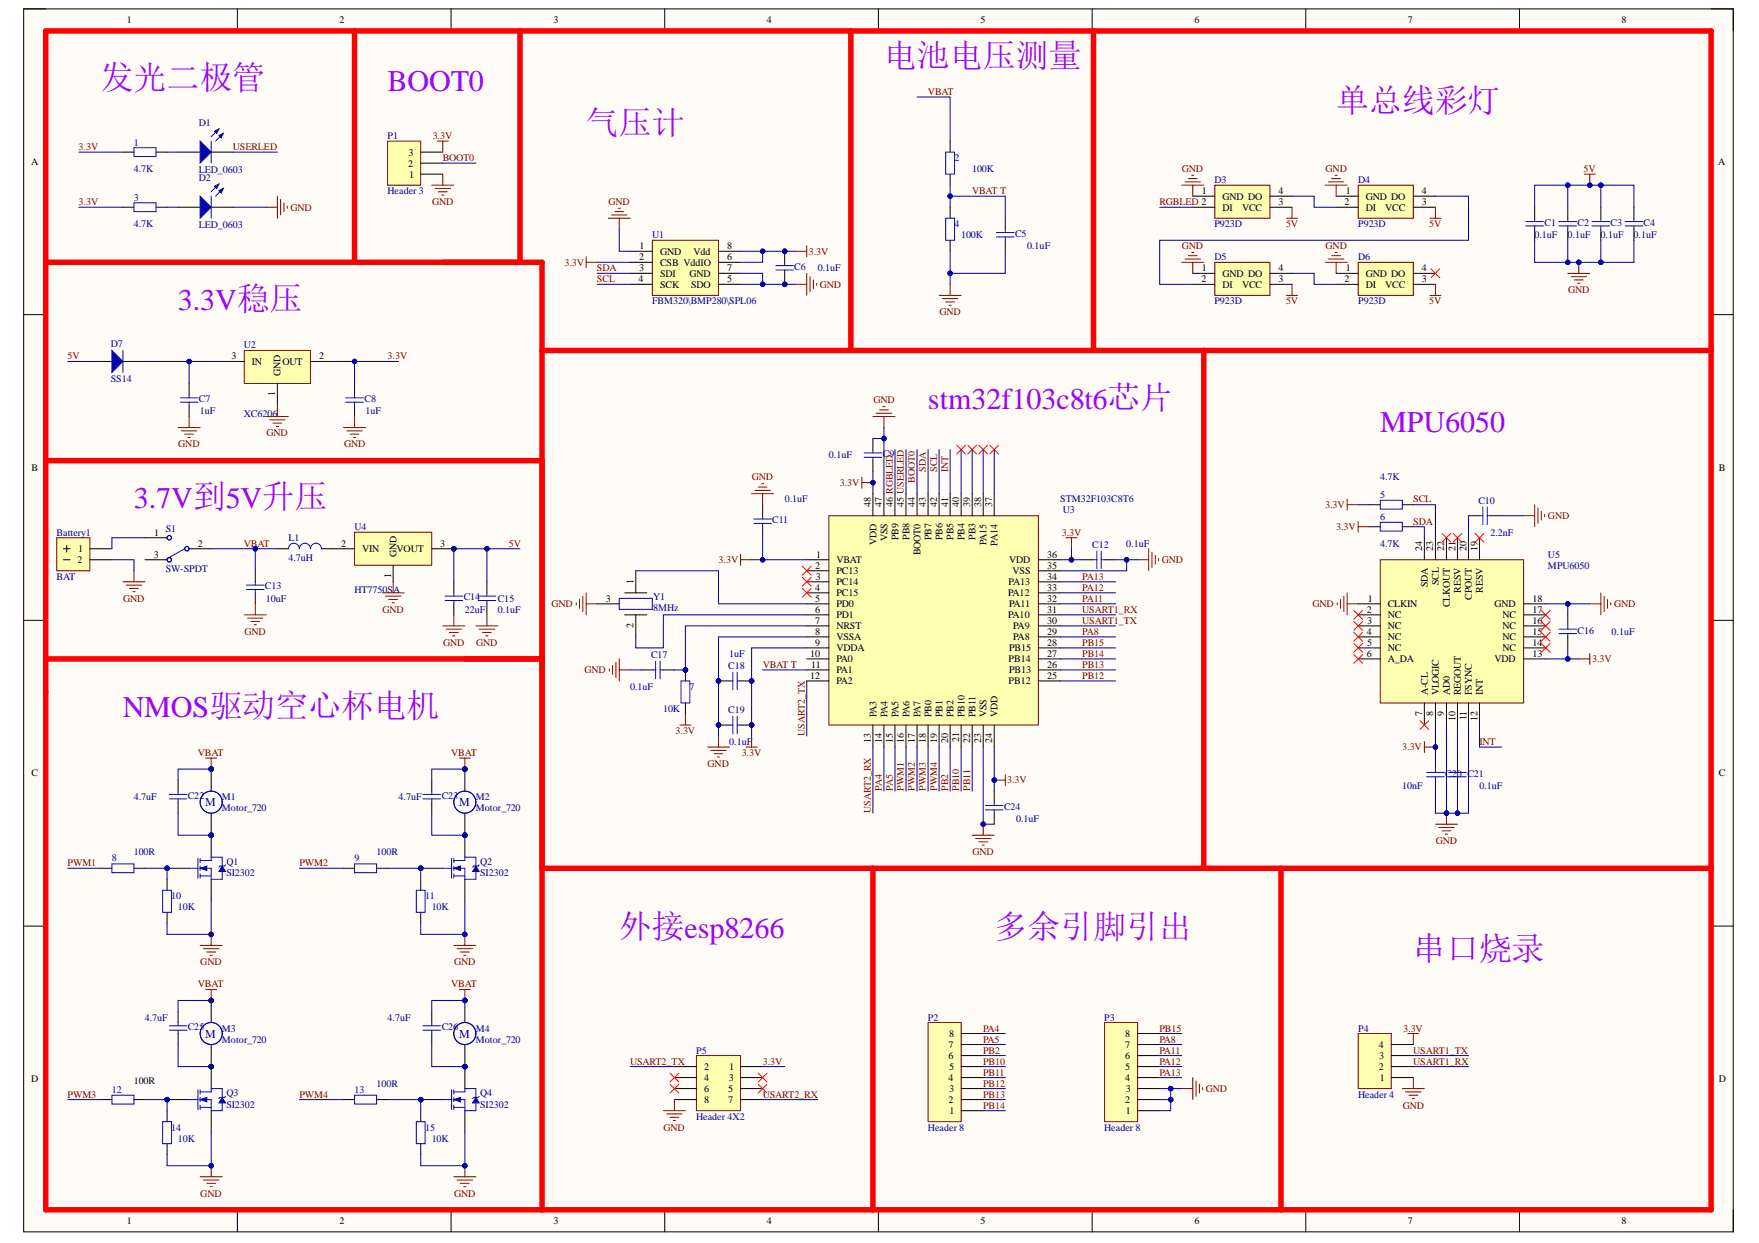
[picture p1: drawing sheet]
<svg xmlns="http://www.w3.org/2000/svg" width="297mm" height="210mm" viewBox="0 0 297 210" stroke-linecap="round" stroke-linejoin="round" font-family="sans-serif">
<defs><g id="words">
<g font-size="5.6" fill="#90f">
<text x="149.3" y="11.3">电池电压测量</text>
<text x="17" y="15">发光二极管</text>
<text x="98.9" y="22.6">气压计</text>
<text x="225.6" y="18.8">单总线彩灯</text>
<text x="104.5" y="158.3">外接esp8266</text>
<text x="167.9" y="158.3">多余引脚引出</text>
<text x="238.7" y="162">串口烧录</text>
</g>
<g font-size="5.1" fill="#90f">
<text x="65.5" y="15.3">BOOT0</text>
<text x="30" y="52.3">3.3V稳压</text>
<text x="156.7" y="69">stm32f103c8t6芯片</text>
<text x="233.1" y="73">MPU6050</text>
<text x="22.6" y="85.7">3.7V到5V升压</text>
<text x="20.7" y="121.1">NMOS驱动空心杯电机</text>
</g>
<g font-size="2" fill="#00f">
<text x="34.7" y="136.1">M</text>
<text x="77.6" y="136.1">M</text>
<text x="34.7" y="175.2">M</text>
<text x="77.6" y="175.2">M</text>
</g>
<g font-size="1.7">
<text x="21.4" y="3.9">1</text>
<text x="57.3" y="3.9">2</text>
<text x="93.5" y="3.9">3</text>
<text x="129.5" y="3.9">4</text>
<text x="165.6" y="3.9">5</text>
<text x="201.7" y="3.9">6</text>
<text x="237.7" y="3.9">7</text>
<text x="273.8" y="3.9">8</text>
<text x="5.2" y="27.9">A</text>
<text x="68.9" y="28.1">2</text>
<text x="69" y="26.3">3</text>
<text x="69.1" y="30">1</text>
<text x="290.2" y="27.9">A</text>
<text x="203" y="32.8">1</text>
<text x="206.4" y="33.7">GND DO</text>
<text x="206.4" y="35.6">DI</text>
<text x="209.7" y="35.6">VCC</text>
<text x="215.9" y="34.6">3</text>
<text x="215.9" y="32.8">4</text>
<text x="227.1" y="34.6">2</text>
<text x="227.2" y="32.8">1</text>
<text x="230.6" y="33.7">GND DO</text>
<text x="230.6" y="35.6">DI</text>
<text x="233.9" y="35.6">VCC</text>
<text x="240.1" y="34.6">3</text>
<text x="240.1" y="32.8">4</text>
<text x="107.8" y="47.6">4</text>
<text x="107.9" y="43.9">2</text>
<text x="107.9" y="45.8">3</text>
<text x="108" y="42.1">1</text>
<text x="111.5" y="43">GND</text>
<text x="111.5" y="44.9">CSB VddIO</text>
<text x="111.5" y="46.7">SDI</text>
<text x="116.5" y="46.7">GND</text>
<text x="117.1" y="43">Vdd</text>
<text x="122.8" y="47.6">5</text>
<text x="122.8" y="43.9">6</text>
<text x="122.8" y="45.8">7</text>
<text x="122.8" y="42.1">8</text>
<text x="202.9" y="47.6">2</text>
<text x="203" y="45.8">1</text>
<text x="206.4" y="46.7">GND DO</text>
<text x="215.9" y="47.6">3</text>
<text x="215.9" y="45.8">4</text>
<text x="227.1" y="47.6">2</text>
<text x="227.2" y="45.8">1</text>
<text x="230.6" y="46.7">GND DO</text>
<text x="240.1" y="47.6">3</text>
<text x="240.1" y="45.8">4</text>
<text x="111.5" y="48.6">SCK</text>
<text x="116.7" y="48.6">SDO</text>
<text x="206.4" y="48.6">DI</text>
<text x="209.7" y="48.6">VCC</text>
<text x="230.6" y="48.6">DI</text>
<text x="233.9" y="48.6">VCC</text>
<text x="39.1" y="60.7">3</text>
<text x="42.5" y="61.6">IN</text>
<text x="47.4" y="63.4" transform="rotate(-90 47.4 63.4)">GND</text>
<text x="47.7" y="61.6">OUT</text>
<text x="53.9" y="60.7">2</text>
<text x="46.4" y="66.9" transform="rotate(-90 46.4 66.9)">1</text>
<text x="5.3" y="79.5">B</text>
<text x="290.2" y="79.5">B</text>
<text x="147.1" y="85.6" transform="rotate(-90 147.1 85.6)">48</text>
<text x="148.9" y="85.6" transform="rotate(-90 148.9 85.6)">47</text>
<text x="150.8" y="85.6" transform="rotate(-90 150.8 85.6)">46 RGBLED</text>
<text x="152.6" y="85.6" transform="rotate(-90 152.6 85.6)">45 USERLED</text>
<text x="154.5" y="85.6" transform="rotate(-90 154.5 85.6)">44</text>
<text x="156.4" y="85.6" transform="rotate(-90 156.4 85.6)">43</text>
<text x="158.2" y="85.6" transform="rotate(-90 158.2 85.6)">42</text>
<text x="160.1" y="85.6" transform="rotate(-90 160.1 85.6)">41</text>
<text x="162" y="85.6" transform="rotate(-90 162 85.6)">40</text>
<text x="163.8" y="85.6" transform="rotate(-90 163.8 85.6)">39</text>
<text x="165.7" y="85.6" transform="rotate(-90 165.7 85.6)">38</text>
<text x="167.5" y="85.6" transform="rotate(-90 167.5 85.6)">37</text>
<text x="13.1" y="95.1">2</text>
<text x="13.2" y="93.3">1</text>
<text x="26" y="94.2">3</text>
<text x="26" y="90.5">1</text>
<text x="33.4" y="92.3">2</text>
<text x="57.6" y="92.3">2</text>
<text x="61.1" y="93.3">VIN</text>
<text x="67" y="94.1" transform="rotate(-90 67 94.1)">GND</text>
<text x="67" y="93.3">VOUT</text>
<text x="74.3" y="92.3">3</text>
<text x="137.8" y="94.2">1</text>
<text x="141.2" y="95.1">VBAT</text>
<text x="148" y="92" transform="rotate(-90 148 92)">VDD</text>
<text x="149.9" y="91.4" transform="rotate(-90 149.9 91.4)">VSS</text>
<text x="151.7" y="91.2" transform="rotate(-90 151.7 91.2)">PB9</text>
<text x="153.6" y="91.2" transform="rotate(-90 153.6 91.2)">PB8</text>
<text x="155.4" y="93.8" transform="rotate(-90 155.4 93.8)">BOOT0</text>
<text x="157.3" y="91.2" transform="rotate(-90 157.3 91.2)">PB7</text>
<text x="159.2" y="91.2" transform="rotate(-90 159.2 91.2)">PB6</text>
<text x="161" y="91.2" transform="rotate(-90 161 91.2)">PB5</text>
<text x="162.9" y="91.2" transform="rotate(-90 162.9 91.2)">PB4</text>
<text x="164.7" y="91.2" transform="rotate(-90 164.7 91.2)">PB3</text>
<text x="166.6" y="92.1" transform="rotate(-90 166.6 92.1)">PA15</text>
<text x="168.5" y="92.2" transform="rotate(-90 168.5 92.2)">PA14</text>
<text x="170.4" y="95.1">VDD</text>
<text x="176.8" y="94.2">36</text>
<text x="240.2" y="93" transform="rotate(-90 240.2 93)">24</text>
<text x="242" y="93" transform="rotate(-90 242 93)">23</text>
<text x="243.9" y="93" transform="rotate(-90 243.9 93)">22</text>
<text x="245.8" y="93" transform="rotate(-90 245.8 93)">21</text>
<text x="247.6" y="93" transform="rotate(-90 247.6 93)">20</text>
<text x="249.5" y="93" transform="rotate(-90 249.5 93)">19</text>
<text x="66" y="97.6" transform="rotate(-90 66 97.6)">1</text>
<text x="102.3" y="101.6">3</text>
<text x="107" y="98.6" transform="rotate(-90 107 98.6)">1</text>
<text x="137.7" y="96.1">2</text>
<text x="137.7" y="99.8">4</text>
<text x="137.7" y="101.6">5</text>
<text x="137.8" y="97.9">3</text>
<text x="141.2" y="97">PC13</text>
<text x="141.2" y="98.8">PC14</text>
<text x="141.2" y="100.7">PC15</text>
<text x="170.2" y="100.7">PA12</text>
<text x="170.3" y="98.8">PA13</text>
<text x="171" y="97">VSS</text>
<text x="176.8" y="101.6">32</text>
<text x="176.8" y="99.8">33</text>
<text x="176.8" y="97.9">34</text>
<text x="176.8" y="96.1">35</text>
<text x="231" y="101.6">1</text>
<text x="241.1" y="99.2" transform="rotate(-90 241.1 99.2)">SDA</text>
<text x="243" y="98.8" transform="rotate(-90 243 98.8)">SCL</text>
<text x="246.7" y="100.1" transform="rotate(-90 246.7 100.1)">RESV</text>
<text x="248.6" y="101.3" transform="rotate(-90 248.6 101.3)">CPOUT</text>
<text x="250.4" y="100.1" transform="rotate(-90 250.4 100.1)">RESV</text>
<text x="258.8" y="101.6">18</text>
<text x="107" y="106.1" transform="rotate(-90 107 106.1)">2</text>
<text x="137.7" y="103.5">6</text>
<text x="137.7" y="105.3">7</text>
<text x="137.7" y="107.2">8</text>
<text x="141.2" y="102.6">PD0</text>
<text x="141.2" y="104.4">PD1</text>
<text x="141.2" y="106.3">NRST</text>
<text x="170.2" y="104.4">PA10</text>
<text x="170.4" y="102.6">PA11</text>
<text x="171.1" y="106.3">PA9</text>
<text x="176.8" y="107.2">29</text>
<text x="176.8" y="105.3">30</text>
<text x="176.8" y="103.5">31</text>
<text x="230.8" y="103.5">2</text>
<text x="230.8" y="107.2">4</text>
<text x="230.9" y="105.3">3</text>
<text x="234.3" y="102.6">CLKIN</text>
<text x="234.3" y="104.4">NC</text>
<text x="234.3" y="106.3">NC</text>
<text x="244.8" y="102.6" transform="rotate(-90 244.8 102.6)">CLKOUT</text>
<text x="252.4" y="102.6">GND</text>
<text x="253.7" y="106.3">NC</text>
<text x="253.7" y="104.4">NC</text>
<text x="258.8" y="107.2">15</text>
<text x="258.8" y="105.3">16</text>
<text x="258.8" y="103.5">17</text>
<text x="136.8" y="110.9">10</text>
<text x="137" y="112.8">11</text>
<text x="137.7" y="109.1">9</text>
<text x="141.2" y="108.1">VSSA</text>
<text x="141.2" y="110">VDDA</text>
<text x="141.2" y="111.9">PA0</text>
<text x="141.2" y="113.7">PA1</text>
<text x="170.3" y="111.9">PB14</text>
<text x="170.4" y="113.7">PB13</text>
<text x="170.4" y="110">PB15</text>
<text x="171.1" y="108.1">PA8</text>
<text x="176.8" y="112.8">26</text>
<text x="176.8" y="110.9">27</text>
<text x="176.8" y="109.1">28</text>
<text x="230.8" y="110.9">6</text>
<text x="230.9" y="109.1">5</text>
<text x="234.3" y="108.1">NC</text>
<text x="234.3" y="110">NC</text>
<text x="234.3" y="111.9">A_DA</text>
<text x="252.4" y="111.9">VDD</text>
<text x="253.7" y="110">NC</text>
<text x="253.7" y="108.1">NC</text>
<text x="258.8" y="110.9">13</text>
<text x="258.8" y="109.1">14</text>
<text x="136.8" y="114.6">12</text>
<text x="141.2" y="115.6">PA2</text>
<text x="170.3" y="115.6">PB12</text>
<text x="176.8" y="114.6">25</text>
<text x="241.1" y="117.4" transform="rotate(-90 241.1 117.4)">A-CL</text>
<text x="243" y="117.4" transform="rotate(-90 243 117.4)">VLOGIC</text>
<text x="244.8" y="117.4" transform="rotate(-90 244.8 117.4)">AD0</text>
<text x="246.7" y="117.4" transform="rotate(-90 246.7 117.4)">REGOUT</text>
<text x="248.6" y="117.4" transform="rotate(-90 248.6 117.4)">FSYNC</text>
<text x="250.4" y="117.4" transform="rotate(-90 250.4 117.4)">INT</text>
<text x="147.1" y="125.5" transform="rotate(-90 147.1 125.5)">13</text>
<text x="148" y="121.1" transform="rotate(-90 148 121.1)">PA3</text>
<text x="148.9" y="125.5" transform="rotate(-90 148.9 125.5)">14</text>
<text x="149.9" y="121.1" transform="rotate(-90 149.9 121.1)">PA4</text>
<text x="150.8" y="125.5" transform="rotate(-90 150.8 125.5)">15</text>
<text x="151.7" y="121.1" transform="rotate(-90 151.7 121.1)">PA5</text>
<text x="152.6" y="125.5" transform="rotate(-90 152.6 125.5)">16</text>
<text x="153.6" y="121.1" transform="rotate(-90 153.6 121.1)">PA6</text>
<text x="154.5" y="125.5" transform="rotate(-90 154.5 125.5)">17</text>
<text x="155.4" y="121.1" transform="rotate(-90 155.4 121.1)">PA7</text>
<text x="156.4" y="125.5" transform="rotate(-90 156.4 125.5)">18</text>
<text x="157.3" y="121.1" transform="rotate(-90 157.3 121.1)">PB0</text>
<text x="158.2" y="125.5" transform="rotate(-90 158.2 125.5)">19</text>
<text x="159.2" y="121.1" transform="rotate(-90 159.2 121.1)">PB1</text>
<text x="160.1" y="125.5" transform="rotate(-90 160.1 125.5)">20</text>
<text x="161" y="121.1" transform="rotate(-90 161 121.1)">PB2</text>
<text x="162" y="125.4" transform="rotate(-90 162 125.4)">21</text>
<text x="162.9" y="121.1" transform="rotate(-90 162.9 121.1)">PB10</text>
<text x="163.8" y="125.5" transform="rotate(-90 163.8 125.5)">22</text>
<text x="164.7" y="121.1" transform="rotate(-90 164.7 121.1)">PB11</text>
<text x="165.7" y="125.5" transform="rotate(-90 165.7 125.5)">23</text>
<text x="166.6" y="121.1" transform="rotate(-90 166.6 121.1)">VSS</text>
<text x="167.5" y="125.5" transform="rotate(-90 167.5 125.5)">24</text>
<text x="168.5" y="121.1" transform="rotate(-90 168.5 121.1)">VDD</text>
<text x="240.2" y="121" transform="rotate(-90 240.2 121)">7</text>
<text x="242" y="121" transform="rotate(-90 242 121)">8</text>
<text x="243.9" y="121" transform="rotate(-90 243.9 121)">9</text>
<text x="245.8" y="121.8" transform="rotate(-90 245.8 121.8)">10</text>
<text x="247.6" y="121.7" transform="rotate(-90 247.6 121.7)">11</text>
<text x="249.5" y="121.8" transform="rotate(-90 249.5 121.8)">12</text>
<text x="5.3" y="131.1">C</text>
<text x="290.2" y="131.1">C</text>
<text x="160.2" y="178.8">6</text>
<text x="160.2" y="177">7</text>
<text x="160.3" y="175.1">8</text>
<text x="190" y="178.8">6</text>
<text x="190" y="177">7</text>
<text x="190" y="175.1">8</text>
<text x="232.8" y="177">4</text>
<text x="232.9" y="178.8">3</text>
<text x="5.2" y="182.7">D</text>
<text x="22.6" y="183.1">100R</text>
<text x="118.9" y="180.7">2</text>
<text x="118.9" y="182.6">4</text>
<text x="118.9" y="184.4">6</text>
<text x="123" y="184.4">5</text>
<text x="123" y="182.6">3</text>
<text x="123.1" y="180.7">1</text>
<text x="160.2" y="182.6">4</text>
<text x="160.3" y="184.4">3</text>
<text x="160.3" y="180.7">5</text>
<text x="190" y="182.6">4</text>
<text x="190" y="180.7">5</text>
<text x="190.1" y="184.4">3</text>
<text x="232.8" y="180.7">2</text>
<text x="233" y="182.6">1</text>
<text x="290.2" y="182.7">D</text>
<text x="118.9" y="186.3">8</text>
<text x="123" y="186.3">7</text>
<text x="160.2" y="186.3">2</text>
<text x="160.3" y="188.1">1</text>
<text x="190" y="186.3">2</text>
<text x="190.1" y="188.1">1</text>
<text x="21.4" y="206.7">1</text>
<text x="57.3" y="206.7">2</text>
<text x="93.5" y="206.7">3</text>
<text x="129.5" y="206.7">4</text>
<text x="165.6" y="206.7">5</text>
<text x="201.7" y="206.7">6</text>
<text x="237.7" y="206.7">7</text>
<text x="273.8" y="206.7">8</text>
</g>
<g font-size="1.7" fill="#800000">
<text x="156.7" y="16.1">VBAT</text>
<text x="73.1" y="23.5">3.3V</text>
<text x="13.3" y="25.3">3.3V</text>
<text x="39.3" y="25.3">USERLED</text>
<text x="74.8" y="27.2">BOOT0</text>
<text x="199.6" y="29.1">GND</text>
<text x="223.9" y="29.1">GND</text>
<text x="267.4" y="29.1">5V</text>
<text x="13.3" y="34.6">3.3V</text>
<text x="49.1" y="35.6">GND</text>
<text x="73" y="34.6">GND</text>
<text x="102.8" y="34.6">GND</text>
<text x="164.2" y="32.8">VBAT T</text>
<text x="195.8" y="34.6">RGBLED 2</text>
<text x="217.2" y="38.4">5V</text>
<text x="241.4" y="38.4">5V</text>
<text x="95.3" y="44.9">3.3V</text>
<text x="100.8" y="45.8">SDA</text>
<text x="100.8" y="47.6">SCL</text>
<text x="136.6" y="43">3.3V</text>
<text x="199.6" y="42.1">GND</text>
<text x="223.9" y="42.1">GND</text>
<text x="138.4" y="48.6">GND</text>
<text x="158.7" y="53.2">GND</text>
<text x="217.2" y="51.4">5V</text>
<text x="241.4" y="51.4">5V</text>
<text x="264.8" y="49.5">GND</text>
<text x="11.4" y="60.7">5V</text>
<text x="65.5" y="60.7">3.3V</text>
<text x="147.5" y="68.1">GND</text>
<text x="30.1" y="75.5">GND</text>
<text x="45" y="73.7">GND</text>
<text x="58.1" y="75.5">GND</text>
<text x="126.9" y="81.1">GND</text>
<text x="141.8" y="82">3.3V</text>
<text x="154.5" y="81.5" transform="rotate(-90 154.5 81.5)">BOOT0</text>
<text x="156.4" y="79.7" transform="rotate(-90 156.4 79.7)">SDA</text>
<text x="158.2" y="79.7" transform="rotate(-90 158.2 79.7)">SCL</text>
<text x="160.1" y="79.7" transform="rotate(-90 160.1 79.7)">INT</text>
<text x="223.8" y="85.7">3.3V</text>
<text x="225.6" y="89.6">3.3V</text>
<text x="238.7" y="84.8">SCL</text>
<text x="238.7" y="88.6">SDA</text>
<text x="261.4" y="87.7">GND</text>
<text x="41.2" y="92.3">VBAT</text>
<text x="85.9" y="92.3">5V</text>
<text x="121.4" y="95.1">3.3V</text>
<text x="179.3" y="90.5">3.3V</text>
<text x="196.2" y="95.1">GND</text>
<text x="20.8" y="101.6">GND</text>
<text x="182.8" y="101.6">PA11</text>
<text x="182.8" y="99.8">PA12</text>
<text x="182.8" y="97.9">PA13</text>
<text x="41.3" y="107.2">GND</text>
<text x="64.6" y="103.5">GND</text>
<text x="93.1" y="102.6">GND</text>
<text x="182.8" y="107.2">PA8</text>
<text x="182.8" y="105.3">USART1_TX</text>
<text x="182.8" y="103.5">USART1_RX</text>
<text x="221.7" y="102.6">GND</text>
<text x="272.6" y="102.6">GND</text>
<text x="74.8" y="109.1">GND</text>
<text x="80.4" y="109.1">GND</text>
<text x="98.7" y="113.7">GND</text>
<text x="128.8" y="112.8">VBAT T</text>
<text x="182.8" y="112.8">PB13</text>
<text x="182.8" y="110.9">PB14</text>
<text x="182.8" y="109.1">PB15</text>
<text x="268.8" y="111.9">3.3V</text>
<text x="182.8" y="114.6">PB12</text>
<text x="114.1" y="123.9">3.3V</text>
<text x="135.9" y="124.3" transform="rotate(-90 135.9 124.3)">USART2_TX</text>
<text x="249.8" y="125.8">INT</text>
<text x="33.4" y="127.7">VBAT</text>
<text x="76.2" y="127.7">VBAT</text>
<text x="119.5" y="129.5">GND</text>
<text x="125.2" y="127.7">3.3V</text>
<text x="236.8" y="126.7">3.3V</text>
<text x="147.1" y="137.3" transform="rotate(-90 147.1 137.3)">USART2_RX</text>
<text x="148.9" y="133.6" transform="rotate(-90 148.9 133.6)">PA4</text>
<text x="150.8" y="133.6" transform="rotate(-90 150.8 133.6)">PA5</text>
<text x="152.6" y="133.6" transform="rotate(-90 152.6 133.6)">PWM1</text>
<text x="154.5" y="133.6" transform="rotate(-90 154.5 133.6)">PWM2</text>
<text x="156.4" y="133.6" transform="rotate(-90 156.4 133.6)">PWM3</text>
<text x="158.2" y="133.6" transform="rotate(-90 158.2 133.6)">PWM4</text>
<text x="160.1" y="133.6" transform="rotate(-90 160.1 133.6)">PB2</text>
<text x="162" y="133.6" transform="rotate(-90 162 133.6)">PB10</text>
<text x="163.8" y="133.6" transform="rotate(-90 163.8 133.6)">PB11</text>
<text x="170.1" y="132.3">3.3V</text>
<text x="242.5" y="142.5">GND</text>
<text x="11.4" y="146.2">PWM1</text>
<text x="50.6" y="146.2">PWM2</text>
<text x="164.2" y="144.4">GND</text>
<text x="33.4" y="166.7">VBAT</text>
<text x="33.8" y="163">GND</text>
<text x="76.2" y="166.7">VBAT</text>
<text x="76.7" y="163">GND</text>
<text x="106.4" y="179.8">USART2_TX</text>
<text x="128.8" y="179.8">3.3V</text>
<text x="166" y="174.2">PA4</text>
<text x="166" y="176.1">PA5</text>
<text x="166" y="177.9">PB2</text>
<text x="166" y="179.8">PB10</text>
<text x="195.8" y="174.2">PB15</text>
<text x="195.8" y="176.1">PA8</text>
<text x="195.8" y="177.9">PA11</text>
<text x="195.8" y="179.8">PA12</text>
<text x="237" y="174.2">3.3V</text>
<text x="238.7" y="177.9">USART1_TX</text>
<text x="238.7" y="179.8">USART1_RX</text>
<text x="11.4" y="185.4">PWM3</text>
<text x="50.6" y="185.4">PWM4</text>
<text x="128.8" y="185.4">USART2_RX</text>
<text x="166" y="181.6">PB11</text>
<text x="166" y="183.5">PB12</text>
<text x="166" y="185.4">PB13</text>
<text x="195.8" y="181.6">PA13</text>
<text x="203.6" y="184.4">GND</text>
<text x="112.1" y="190.9">GND</text>
<text x="166" y="187.2">PB14</text>
<text x="236.9" y="187.2">GND</text>
<text x="33.8" y="202.1">GND</text>
<text x="76.7" y="202.1">GND</text>
</g>
<g font-size="1.7" fill="#000080">
<text x="33.6" y="21.2">D1</text>
<text x="65.5" y="23.5">P1</text>
<text x="22.6" y="29.1">4.7K</text>
<text x="22.6" y="24.6">1</text>
<text x="33.6" y="29.2">LED_0603</text>
<text x="161.2" y="27.2">2</text>
<text x="164.2" y="29.1">100K</text>
<text x="22.6" y="33.9">3</text>
<text x="33.6" y="30.5">D2</text>
<text x="65.5" y="32.8">Header 3</text>
<text x="205.1" y="30.9">D3</text>
<text x="229.4" y="30.9">D4</text>
<text x="22.6" y="38.4">4.7K</text>
<text x="33.6" y="38.5">LED_0603</text>
<text x="110.1" y="40.2">U1</text>
<text x="161.2" y="38.4">4</text>
<text x="162.3" y="40.2">100K</text>
<text x="171.4" y="40">C5</text>
<text x="205.1" y="38.4">P923D</text>
<text x="229.4" y="38.4">P923D</text>
<text x="259.1" y="40.2">0.1uF</text>
<text x="260.8" y="38.2">C1</text>
<text x="264.7" y="40.2">0.1uF</text>
<text x="266.4" y="38.2">C2</text>
<text x="270.3" y="40.2">0.1uF</text>
<text x="272" y="38.2">C3</text>
<text x="275.9" y="40.2">0.1uF</text>
<text x="277.6" y="38.2">C4</text>
<text x="134.1" y="45.6">C6</text>
<text x="138.1" y="45.8">0.1uF</text>
<text x="173.5" y="42.1">0.1uF</text>
<text x="205.1" y="43.9">D5</text>
<text x="229.4" y="43.9">D6</text>
<text x="110.1" y="51.4">FBM320\BMP280\SPL06</text>
<text x="205.1" y="51.4">P923D</text>
<text x="229.4" y="51.4">P923D</text>
<text x="18.7" y="58.6">D7</text>
<text x="41.2" y="58.8">U2</text>
<text x="18.7" y="64.5">SS14</text>
<text x="33.6" y="67.9">C7</text>
<text x="33.7" y="70">1uF</text>
<text x="41.2" y="70.4">XC6206</text>
<text x="61.6" y="67.9">C8</text>
<text x="61.7" y="70">1uF</text>
<text x="140" y="77.4">0.1uF</text>
<text x="149.1" y="77.2">C9</text>
<text x="233.1" y="81.1">4.7K</text>
<text x="28" y="89.9">S1</text>
<text x="59.9" y="89.6">U4</text>
<text x="130.4" y="88.4">C11</text>
<text x="132.5" y="84.8">0.1uF</text>
<text x="179" y="84.8">STM32F103C8T6</text>
<text x="179.5" y="86.7">U3</text>
<text x="233.1" y="84.1">5</text>
<text x="233.1" y="87.9">6</text>
<text x="249.7" y="85.1">C10</text>
<text x="9.6" y="90.5">Battery1</text>
<text x="48.7" y="94.7">4.7uH</text>
<text x="48.7" y="91.4">L1</text>
<text x="184.4" y="92.5">C12</text>
<text x="190.2" y="92.3">0.1uF</text>
<text x="233.1" y="92.3">4.7K</text>
<text x="251.7" y="90.5">2.2nF</text>
<text x="261.4" y="94.2">U5</text>
<text x="9.6" y="97.9">BAT</text>
<text x="28" y="96.6">SW-SPDT</text>
<text x="44.7" y="99.5">C13</text>
<text x="44.9" y="101.6">10uF</text>
<text x="59.9" y="100.1">HT7750SA</text>
<text x="78.3" y="101.4">C14</text>
<text x="84.1" y="101.6">C15</text>
<text x="110.3" y="101.4">Y1</text>
<text x="261.4" y="96.1">MPU6050</text>
<text x="78.5" y="103.5">22uF</text>
<text x="84.1" y="103.5">0.1uF</text>
<text x="110.3" y="103.2">8MHz</text>
<text x="266.4" y="107">C16</text>
<text x="272.1" y="107.2">0.1uF</text>
<text x="109.9" y="111.1">C17</text>
<text x="123" y="113">C18</text>
<text x="123.1" y="110.9">1uF</text>
<text x="106.4" y="116.5">0.1uF</text>
<text x="116.5" y="116.5">7</text>
<text x="112" y="120.2">10K</text>
<text x="123" y="120.4">C19</text>
<text x="123.1" y="125.8">0.1uF</text>
<text x="244.1" y="131.2">C20 C21</text>
<text x="22.6" y="135.1">4.7uF</text>
<text x="31.7" y="134.9">C22</text>
<text x="37.5" y="135.1">M1</text>
<text x="37.5" y="136.9">Motor_720</text>
<text x="67.3" y="135.1">4.7uF</text>
<text x="74.6" y="134.9">C23</text>
<text x="80.3" y="135.1">M2</text>
<text x="80.3" y="136.9">Motor_720</text>
<text x="169.6" y="136.8">C24</text>
<text x="236.8" y="133.2">10nF</text>
<text x="249.8" y="133.2">0.1uF</text>
<text x="171.6" y="138.8">0.1uF</text>
<text x="18.9" y="145.5">8</text>
<text x="22.6" y="144.4">100R</text>
<text x="38.2" y="146.1">Q1</text>
<text x="38.2" y="147.9">SI2302</text>
<text x="59.9" y="145.5">9</text>
<text x="63.6" y="144.4">100R</text>
<text x="81.1" y="146.1">Q2</text>
<text x="81.1" y="147.9">SI2302</text>
<text x="28.9" y="151.8">10</text>
<text x="30" y="153.7">10K</text>
<text x="71.8" y="151.8">11</text>
<text x="72.9" y="153.7">10K</text>
<text x="24.4" y="172.3">4.7uF</text>
<text x="31.7" y="173.9">C25</text>
<text x="65.5" y="172.3">4.7uF</text>
<text x="74.6" y="173.9">C26</text>
<text x="156.7" y="172.3">P2</text>
<text x="186.5" y="172.3">P3</text>
<text x="37.5" y="174.2">M3</text>
<text x="37.5" y="176.1">Motor_720</text>
<text x="80.3" y="174.2">M4</text>
<text x="80.3" y="176.1">Motor_720</text>
<text x="117.6" y="177.9">P5</text>
<text x="229.4" y="174.2">P4</text>
<text x="18.9" y="184.6">12</text>
<text x="38.2" y="185.1">Q3</text>
<text x="59.9" y="184.6">13</text>
<text x="63.6" y="183.5">100R</text>
<text x="81.1" y="185.1">Q4</text>
<text x="229.4" y="185.4">Header 4</text>
<text x="28.9" y="190.9">14</text>
<text x="38.2" y="187">SI2302</text>
<text x="71.8" y="190.9">15</text>
<text x="81.1" y="187">SI2302</text>
<text x="117.6" y="189.1">Header 4X2</text>
<text x="156.7" y="190.9">Header 8</text>
<text x="186.5" y="190.9">Header 8</text>
<text x="30" y="192.8">10K</text>
<text x="72.9" y="192.8">10K</text>
</g>
</g></defs>
<path d="M4 1.5h288.7v206.5h-288.7z" fill-rule="evenodd" fill="#fffcf8"/>
<path d="M4 1.5h288.7v206.5h-288.7z" fill="none" stroke="#000" stroke-width=".17"/>
<path d="M7.7 5.2h281.3v199.1h-281.3z" fill-rule="evenodd" fill="#fffcf8"/>
<g fill="none" stroke="#000" stroke-width=".17">
<path d="M4 1.5h3.7M7.7 5.2h281.3v199.1h-281.3zM40.1 1.5v3.7M76.2 1.5v3.7M112.3 1.5v3.7M148.3 1.5v3.7M184.4 1.5v3.7M220.5 1.5v3.7M256.6 1.5v3.7M289 1.5h3.7v3.7M4 53.1h3.7M289 53.1h3.7"/>
<path d="M4 104.8h3.7M289 104.8h3.7M4 156.4h3.7M289 156.4h3.7M40.1 204.3v3.7M76.2 204.3v3.7M112.3 204.3v3.7M148.3 204.3v3.7M184.4 204.3v3.7M220.5 204.3v3.7M256.6 204.3v3.7M292.7 204.3v3.7"/>
</g>
<path d="M140 87.1h35.3v35.3h-35.3z" fill-rule="evenodd" fill="#ffffb0"/>
<path d="M140 87.1h35.3v35.3h-35.3zM167.9 131.7h1.9M169.8 130.8v1.9" fill="none" stroke="#800000" stroke-width=".17"/>
<g fill="none" stroke="#000" stroke-width=".17">
<path d="M136.2 94.5h3.8M136.2 96.4h3.8M136.2 98.2h3.8M147.4 83.4v3.7M149.3 83.4v3.7M151.1 83.4v3.7M153 83.4v3.7M154.9 83.4v3.7M156.7 83.4v3.7M158.6 83.4v3.7M160.4 83.4v3.7M162.3 83.4v3.7"/>
<path d="M164.2 83.4v3.7M166 83.4v3.7M167.9 83.4v3.7M175.3 94.5h3.8M175.3 96.4h3.8M175.3 98.3h3.8M136.2 100.1h3.8M136.2 102h3.8M136.2 103.8h3.8M136.2 105.7h3.8M136.2 107.6h3.8M136.2 109.4h3.8"/>
<path d="M136.2 111.3h3.8M136.2 113.1h3.8M136.2 115h3.8M175.3 100.1h3.8M175.3 102h3.8M175.3 103.8h3.8M175.3 105.7h3.8M175.3 107.6h3.8M175.3 109.4h3.8M175.3 111.3h3.8M175.3 113.1h3.8M175.3 115h3.8"/>
<path d="M147.4 122.4v3.8M149.3 122.4v3.8M151.1 122.4v3.8M153 122.4v3.8M154.9 122.4v3.8M156.7 122.4v3.8M158.6 122.4v3.8M160.4 122.4v3.8M162.3 122.4v3.8M164.2 122.4v3.8M166 122.4v3.8M167.9 122.4v3.8"/>
</g>
<circle cx="167.9" cy="131.7" r=".37" fill="#000080"/>
<circle cx="167.9" cy="131.7" r=".37" fill="none" stroke="#000080" stroke-width=".17"/>
<path d="M166 139.2v1.8M164.2 141h3.7M164.7 141.6h2.6M165.3 142.2h1.5M165.8 142.7h.4" fill="none" stroke="#800000" stroke-width=".17"/>
<circle cx="166" cy="139.2" r=".37" fill="#000080"/>
<circle cx="166" cy="139.2" r=".37" fill="none" stroke="#000080" stroke-width=".17"/>
<path d="M167.9 133.6v1.9M167.9 137.3v1.9" fill="none" stroke="#000" stroke-width=".17"/>
<path d="M166.4 136h3M166.4 136.8h3M167.9 135.5v.5M167.9 136.8v.5" fill="none" stroke="#00f" stroke-width=".17"/>
<path d="M119.5 126.2h3.7M120 126.7h2.6M120.6 127.3h1.5M121.1 127.8h.4M121.3 124.3v1.9M126 126.2h1.8M126.9 124.3v1.9" fill="none" stroke="#800000" stroke-width=".17"/>
<circle cx="126.9" cy="115" r=".37" fill="#000080"/>
<circle cx="126.9" cy="115" r=".37" fill="none" stroke="#000080" stroke-width=".17"/>
<circle cx="121.3" cy="115" r=".37" fill="#000080"/>
<circle cx="121.3" cy="115" r=".37" fill="none" stroke="#000080" stroke-width=".17"/>
<path d="M125.1 115h1.8" fill="none" stroke="#000" stroke-width=".17"/>
<circle cx="126.9" cy="115" r=".37" fill="#000080"/>
<circle cx="126.9" cy="115" r=".37" fill="none" stroke="#000080" stroke-width=".17"/>
<path d="M121.3 115h1.9" fill="none" stroke="#000" stroke-width=".17"/>
<circle cx="121.3" cy="115" r=".37" fill="#000080"/>
<circle cx="121.3" cy="115" r=".37" fill="none" stroke="#000080" stroke-width=".17"/>
<path d="M123.2 115h.6M123.8 113.5v3M124.5 113.5v3M124.5 115h.6" fill="none" stroke="#00f" stroke-width=".17"/>
<circle cx="126.9" cy="122.4" r=".37" fill="#000080"/>
<circle cx="126.9" cy="122.4" r=".37" fill="none" stroke="#000080" stroke-width=".17"/>
<circle cx="121.3" cy="122.4" r=".37" fill="#000080"/>
<circle cx="121.3" cy="122.4" r=".37" fill="none" stroke="#000080" stroke-width=".17"/>
<path d="M125.1 122.4h1.8" fill="none" stroke="#000" stroke-width=".17"/>
<circle cx="126.9" cy="122.4" r=".37" fill="#000080"/>
<circle cx="126.9" cy="122.4" r=".37" fill="none" stroke="#000080" stroke-width=".17"/>
<path d="M121.3 122.4h1.9" fill="none" stroke="#000" stroke-width=".17"/>
<circle cx="121.3" cy="122.4" r=".37" fill="#000080"/>
<circle cx="121.3" cy="122.4" r=".37" fill="none" stroke="#000080" stroke-width=".17"/>
<path d="M127.3 87.6h3M127.3 88.4h3M128.8 87.1v.5M128.8 88.4v.5M123.2 122.4h.6M123.8 120.9v3M124.5 120.9v3M124.5 122.4h.6" fill="none" stroke="#00f" stroke-width=".17"/>
<path d="M104.6 101h5.6v1.9h-5.6z" fill="none" stroke="#0c0087" stroke-width=".17"/>
<path d="M107.4 96.4v3.7M128.8 85.2v1.9M128.8 88.9v1.9M100.8 102h3.8M105.5 100.1h3.7M105.5 103.8h3.7M107.4 103.8v3.8" fill="none" stroke="#000" stroke-width=".17"/>
<g fill="none" stroke="#800000" stroke-width=".17">
<path d="M147.4 70.3h3.7M148 69.8h2.6M148.5 69.2h1.5M149.1 68.7h.4M149.3 70.3v1.9M125.1 93.6v1.9M125.1 94.5h1.8M126.9 83.4h3.7M127.5 82.8h2.6M128 82.2h1.5M128.6 81.7h.4M128.8 83.4v1.8"/>
<path d="M145.5 80.6v1.8M145.5 81.5h1.9M97.3 101.8v.4M97.9 101.2v1.5M98.4 100.7v2.6M99 100.1v3.7M99 102h1.8"/>
</g>
<circle cx="147.4" cy="81.5" r=".37" fill="#000080"/>
<circle cx="147.4" cy="81.5" r=".37" fill="none" stroke="#000080" stroke-width=".17"/>
<path d="M147.4 74.1v1.8M147.4 77.8v1.8M182.8 94.5h1.9M186.5 94.5h1.9" fill="none" stroke="#000" stroke-width=".17"/>
<path d="M145.9 76.5h3M145.9 77.2h3M147.4 75.9v.6M147.4 77.2v.6M184.7 94.5h.5M185.2 93v3M186 93v3M186 94.5h.5" fill="none" stroke="#00f" stroke-width=".17"/>
<path d="M180 90.8h1.9M180.9 90.8v1.9M192.1 94.5h1.9M194 92.7v3.7M194.5 93.2v2.6M195.1 93.8v1.5M195.6 94.3v.4M33.8 198.7h3.7M34.4 199.3h2.6M34.9 199.8h1.5M35.7 196.9v1.8M35.5 200.4h.3" fill="none" stroke="#800000" stroke-width=".17"/>
<path d="M91.5 59.2h111.8v87.4h-111.8z" fill="none" stroke="#f00" stroke-width=".93"/>
<circle cx="35.7" cy="196.9" r=".38" fill="#000080"/>
<circle cx="35.7" cy="196.9" r=".38" fill="none" stroke="#000080" stroke-width=".17"/>
<circle cx="28.2" cy="185.7" r=".37" fill="#000080"/>
<circle cx="28.2" cy="185.7" r=".37" fill="none" stroke="#000080" stroke-width=".17"/>
<circle cx="35.7" cy="180.1" r=".37" fill="#000080"/>
<circle cx="35.7" cy="180.1" r=".37" fill="none" stroke="#000080" stroke-width=".17"/>
<path d="M28.2 185.7h3.7M35.7 187.6v3.7" fill="none" stroke="#000" stroke-width=".17"/>
<circle cx="28.2" cy="185.7" r=".37" fill="#000080"/>
<circle cx="28.2" cy="185.7" r=".37" fill="none" stroke="#000080" stroke-width=".17"/>
<path d="M35.7 180.1v3.7" fill="none" stroke="#000" stroke-width=".17"/>
<circle cx="35.7" cy="180.1" r=".37" fill="#000080"/>
<circle cx="35.7" cy="180.1" r=".37" fill="none" stroke="#000080" stroke-width=".17"/>
<path d="M31.9 185.7h1.5M33.4 184v3.4M33.8 184.4h1.9M33.8 185.7h1.9v1.9M33.8 187h1.9M33.8 184v.8M33.8 185.3v.8M33.8 186.6v.8" fill="none" stroke="#00f" stroke-width=".17"/>
<path d="M33.8 185.7l1.1-.4v.8z" fill="#00f"/>
<path d="M33.8 185.7l1.1-.4v.8zM35.7 184.4v-.6h1.8v1.5M37.5 186.2v1.4h-1.8" fill="none" stroke="#00f" stroke-width=".17"/>
<path d="M37.5 185.3l.6 .9h-1.1z" fill="#00f"/>
<path d="M37.5 185.3l.6 .9h-1.1zM38.1 185.1l-.2 .2h-.8l-.1 .2" fill="none" stroke="#00f" stroke-width=".17"/>
<circle cx="35.7" cy="168.9" r=".37" fill="#000080"/>
<circle cx="35.7" cy="168.9" r=".37" fill="none" stroke="#000080" stroke-width=".17"/>
<circle cx="35.7" cy="180.1" r=".37" fill="#000080"/>
<circle cx="35.7" cy="180.1" r=".37" fill="none" stroke="#000080" stroke-width=".17"/>
<path d="M35.7 168.9v3.8" fill="none" stroke="#000" stroke-width=".17"/>
<circle cx="35.7" cy="168.9" r=".37" fill="#000080"/>
<circle cx="35.7" cy="168.9" r=".37" fill="none" stroke="#000080" stroke-width=".17"/>
<path d="M35.7 176.4v3.7" fill="none" stroke="#000" stroke-width=".17"/>
<circle cx="35.7" cy="180.1" r=".37" fill="#000080"/>
<circle cx="35.7" cy="180.1" r=".37" fill="none" stroke="#000080" stroke-width=".17"/>
<circle cx="35.7" cy="174.5" r="1.86" fill="none" stroke="#00f" stroke-width=".17"/>
<path d="M34.7 167.1h1.9M35.7 167.1v1.8" fill="none" stroke="#800000" stroke-width=".17"/>
<circle cx="35.7" cy="168.9" r=".37" fill="#000080"/>
<circle cx="35.7" cy="168.9" r=".37" fill="none" stroke="#000080" stroke-width=".17"/>
<path d="M30.1 170.8v1.9M30.1 174.5v1.9" fill="none" stroke="#000" stroke-width=".17"/>
<path d="M28.6 174h3M28.6 173.2h3M30.1 172.7v.5M30.1 174v.5" fill="none" stroke="#00f" stroke-width=".17"/>
<path d="M76.6 198.7h3.8M77.2 199.3h2.6M77.8 199.8h1.4M78.5 196.9v1.8M78.3 200.4h.4" fill="none" stroke="#800000" stroke-width=".17"/>
<circle cx="78.5" cy="196.9" r=".38" fill="#000080"/>
<circle cx="78.5" cy="196.9" r=".38" fill="none" stroke="#000080" stroke-width=".17"/>
<circle cx="71.1" cy="185.7" r=".37" fill="#000080"/>
<circle cx="71.1" cy="185.7" r=".37" fill="none" stroke="#000080" stroke-width=".17"/>
<circle cx="78.5" cy="180.1" r=".37" fill="#000080"/>
<circle cx="78.5" cy="180.1" r=".37" fill="none" stroke="#000080" stroke-width=".17"/>
<path d="M71 185.7h3.8M78.5 187.6v3.7" fill="none" stroke="#000" stroke-width=".17"/>
<circle cx="71.1" cy="185.7" r=".37" fill="#000080"/>
<circle cx="71.1" cy="185.7" r=".37" fill="none" stroke="#000080" stroke-width=".17"/>
<path d="M78.5 180.1v3.7" fill="none" stroke="#000" stroke-width=".17"/>
<circle cx="78.5" cy="180.1" r=".37" fill="#000080"/>
<circle cx="78.5" cy="180.1" r=".37" fill="none" stroke="#000080" stroke-width=".17"/>
<path d="M74.8 185.7h1.5M76.3 184v3.4M76.6 184.4h1.9M76.6 185.7h1.9v1.9M76.6 187h1.9M76.6 184v.8M76.6 185.3v.8M76.6 186.6v.8" fill="none" stroke="#00f" stroke-width=".17"/>
<path d="M76.6 185.7l1.2-.4v.8z" fill="#00f"/>
<path d="M76.6 185.7l1.2-.4v.8zM78.5 184.4v-.6h1.9v1.5M80.4 186.2v1.4h-1.9" fill="none" stroke="#00f" stroke-width=".17"/>
<path d="M80.4 185.3l.5 .9h-1.1z" fill="#00f"/>
<path d="M80.4 185.3l.5 .9h-1.1zM80.9 185.1l-.2 .2h-.7l-.2 .2" fill="none" stroke="#00f" stroke-width=".17"/>
<circle cx="78.5" cy="168.9" r=".37" fill="#000080"/>
<circle cx="78.5" cy="168.9" r=".37" fill="none" stroke="#000080" stroke-width=".17"/>
<circle cx="78.5" cy="180.1" r=".37" fill="#000080"/>
<circle cx="78.5" cy="180.1" r=".37" fill="none" stroke="#000080" stroke-width=".17"/>
<path d="M78.5 168.9v3.8" fill="none" stroke="#000" stroke-width=".17"/>
<circle cx="78.5" cy="168.9" r=".37" fill="#000080"/>
<circle cx="78.5" cy="168.9" r=".37" fill="none" stroke="#000080" stroke-width=".17"/>
<path d="M78.5 176.4v3.7" fill="none" stroke="#000" stroke-width=".17"/>
<circle cx="78.5" cy="180.1" r=".37" fill="#000080"/>
<circle cx="78.5" cy="180.1" r=".37" fill="none" stroke="#000080" stroke-width=".17"/>
<circle cx="78.5" cy="174.5" r="1.86" fill="none" stroke="#00f" stroke-width=".17"/>
<path d="M77.6 167.1h1.8M78.5 167.1v1.8" fill="none" stroke="#800000" stroke-width=".17"/>
<circle cx="78.5" cy="168.9" r=".37" fill="#000080"/>
<circle cx="78.5" cy="168.9" r=".37" fill="none" stroke="#000080" stroke-width=".17"/>
<path d="M72.9 170.8v1.9M72.9 174.5v1.9" fill="none" stroke="#000" stroke-width=".17"/>
<path d="M71.4 174h3M71.4 173.2h3M72.9 172.7v.5M72.9 174v.5" fill="none" stroke="#00f" stroke-width=".17"/>
<path d="M33.8 159.6h3.7M35.7 157.8v1.8M34.4 160.2h2.6M34.9 160.8h1.5M35.5 161.3h.3" fill="none" stroke="#800000" stroke-width=".17"/>
<circle cx="35.7" cy="157.8" r=".37" fill="#000080"/>
<circle cx="35.7" cy="157.8" r=".37" fill="none" stroke="#000080" stroke-width=".17"/>
<circle cx="28.2" cy="146.6" r=".37" fill="#000080"/>
<circle cx="28.2" cy="146.6" r=".37" fill="none" stroke="#000080" stroke-width=".17"/>
<circle cx="35.7" cy="141" r=".37" fill="#000080"/>
<circle cx="35.7" cy="141" r=".37" fill="none" stroke="#000080" stroke-width=".17"/>
<path d="M28.2 146.6h3.7M35.7 148.5v3.7" fill="none" stroke="#000" stroke-width=".17"/>
<circle cx="28.2" cy="146.6" r=".37" fill="#000080"/>
<circle cx="28.2" cy="146.6" r=".37" fill="none" stroke="#000080" stroke-width=".17"/>
<path d="M35.7 141v3.8" fill="none" stroke="#000" stroke-width=".17"/>
<circle cx="35.7" cy="141" r=".37" fill="#000080"/>
<circle cx="35.7" cy="141" r=".37" fill="none" stroke="#000080" stroke-width=".17"/>
<path d="M31.9 146.6h1.5M33.4 144.9v3.4M33.8 145.3h1.9M33.8 146.6h1.9v1.9M33.8 147.9h1.9M33.8 144.9v.8M33.8 146.2v.8M33.8 147.6v.7" fill="none" stroke="#00f" stroke-width=".17"/>
<path d="M33.8 146.6l1.1-.4v.8z" fill="#00f"/>
<path d="M33.8 146.6l1.1-.4v.8zM35.7 145.3v-.5h1.8v1.4M37.5 147.2v1.3h-1.8" fill="none" stroke="#00f" stroke-width=".17"/>
<path d="M37.5 146.2l.6 1h-1.1z" fill="#00f"/>
<path d="M37.5 146.2l.6 1h-1.1zM38.1 146.1l-.2 .1h-.8l-.1 .2" fill="none" stroke="#00f" stroke-width=".17"/>
<circle cx="35.7" cy="129.9" r=".37" fill="#000080"/>
<circle cx="35.7" cy="129.9" r=".37" fill="none" stroke="#000080" stroke-width=".17"/>
<circle cx="35.7" cy="141" r=".37" fill="#000080"/>
<circle cx="35.7" cy="141" r=".37" fill="none" stroke="#000080" stroke-width=".17"/>
<path d="M35.7 129.9v3.7" fill="none" stroke="#000" stroke-width=".17"/>
<circle cx="35.7" cy="129.9" r=".37" fill="#000080"/>
<circle cx="35.7" cy="129.9" r=".37" fill="none" stroke="#000080" stroke-width=".17"/>
<path d="M35.7 137.3v3.7" fill="none" stroke="#000" stroke-width=".17"/>
<circle cx="35.7" cy="141" r=".37" fill="#000080"/>
<circle cx="35.7" cy="141" r=".37" fill="none" stroke="#000080" stroke-width=".17"/>
<circle cx="35.7" cy="135.5" r="1.86" fill="none" stroke="#00f" stroke-width=".17"/>
<path d="M34.7 128h1.9M35.7 128v1.9" fill="none" stroke="#800000" stroke-width=".17"/>
<circle cx="35.7" cy="129.9" r=".37" fill="#000080"/>
<circle cx="35.7" cy="129.9" r=".37" fill="none" stroke="#000080" stroke-width=".17"/>
<path d="M30.1 131.7v1.9M30.1 135.5v1.8" fill="none" stroke="#000" stroke-width=".17"/>
<path d="M28.6 134.9h3M28.6 134.2h3M30.1 133.6v.6M30.1 134.9v.6" fill="none" stroke="#00f" stroke-width=".17"/>
<path d="M76.6 159.6h3.8M78.5 157.8v1.8M77.2 160.2h2.6M77.8 160.8h1.4M78.3 161.3h.4" fill="none" stroke="#800000" stroke-width=".17"/>
<circle cx="78.5" cy="157.8" r=".37" fill="#000080"/>
<circle cx="78.5" cy="157.8" r=".37" fill="none" stroke="#000080" stroke-width=".17"/>
<path d="M71 148.5v1.8M71 154.1v1.8" fill="none" stroke="#000" stroke-width=".17"/>
<path d="M70.3 150.3h1.5v3.8h-1.5z" fill="none" stroke="#00f" stroke-width=".17"/>
<circle cx="71" cy="146.6" r=".37" fill="#000080"/>
<circle cx="71" cy="146.6" r=".37" fill="none" stroke="#000080" stroke-width=".17"/>
<circle cx="78.5" cy="141" r=".37" fill="#000080"/>
<circle cx="78.5" cy="141" r=".37" fill="none" stroke="#000080" stroke-width=".17"/>
<path d="M71 146.6h3.8M78.5 148.5v3.7" fill="none" stroke="#000" stroke-width=".17"/>
<circle cx="71" cy="146.6" r=".37" fill="#000080"/>
<circle cx="71" cy="146.6" r=".37" fill="none" stroke="#000080" stroke-width=".17"/>
<path d="M78.5 141v3.8" fill="none" stroke="#000" stroke-width=".17"/>
<circle cx="78.5" cy="141" r=".37" fill="#000080"/>
<circle cx="78.5" cy="141" r=".37" fill="none" stroke="#000080" stroke-width=".17"/>
<path d="M74.8 146.6h1.5M76.3 144.9v3.4M76.6 145.3h1.9M76.6 146.6h1.9v1.9M76.6 147.9h1.9M76.6 144.9v.8M76.6 146.2v.8M76.6 147.6v.7" fill="none" stroke="#00f" stroke-width=".17"/>
<path d="M76.6 146.6l1.2-.4v.8z" fill="#00f"/>
<path d="M76.6 146.6l1.2-.4v.8zM78.5 145.3v-.5h1.9v1.4M80.4 147.2v1.3h-1.9" fill="none" stroke="#00f" stroke-width=".17"/>
<path d="M80.4 146.2l.5 1h-1.1z" fill="#00f"/>
<path d="M80.4 146.2l.5 1h-1.1zM80.9 146.1l-.2 .1h-.7l-.2 .2" fill="none" stroke="#00f" stroke-width=".17"/>
<circle cx="78.5" cy="129.9" r=".37" fill="#000080"/>
<circle cx="78.5" cy="129.9" r=".37" fill="none" stroke="#000080" stroke-width=".17"/>
<circle cx="78.5" cy="141" r=".37" fill="#000080"/>
<circle cx="78.5" cy="141" r=".37" fill="none" stroke="#000080" stroke-width=".17"/>
<path d="M78.5 129.9v3.7" fill="none" stroke="#000" stroke-width=".17"/>
<circle cx="78.5" cy="129.9" r=".37" fill="#000080"/>
<circle cx="78.5" cy="129.9" r=".37" fill="none" stroke="#000080" stroke-width=".17"/>
<path d="M78.5 137.3v3.7" fill="none" stroke="#000" stroke-width=".17"/>
<circle cx="78.5" cy="141" r=".37" fill="#000080"/>
<circle cx="78.5" cy="141" r=".37" fill="none" stroke="#000080" stroke-width=".17"/>
<circle cx="78.5" cy="135.5" r="1.86" fill="none" stroke="#00f" stroke-width=".17"/>
<path d="M77.6 128h1.8M78.5 128v1.9" fill="none" stroke="#800000" stroke-width=".17"/>
<circle cx="78.5" cy="129.9" r=".37" fill="#000080"/>
<circle cx="78.5" cy="129.9" r=".37" fill="none" stroke="#000080" stroke-width=".17"/>
<path d="M72.9 131.7v1.9M72.9 135.5v1.8" fill="none" stroke="#000" stroke-width=".17"/>
<path d="M71.4 134.9h3M71.4 134.2h3M72.9 133.6v.6M72.9 134.9v.6" fill="none" stroke="#00f" stroke-width=".17"/>
<path d="M7.7 111.3h83.8v93h-83.8z" fill="none" stroke="#f00" stroke-width=".93"/>
<path d="M9.6 90.8h5.6v5.6h-5.6z" fill-rule="evenodd" fill="#ffffb0"/>
<path d="M9.6 90.8h5.6v5.6h-5.6zM20.8 98.2h3.7M21.3 98.8h2.6M21.9 99.4h1.5M22.4 99.9h.4M22.6 96.4v1.8" fill="none" stroke="#800000" stroke-width=".17"/>
<path d="M10.7 92.7h1.1M10.7 94.5h1.1M11.3 92.1v1.1M15.2 92.7h3.7M15.2 94.5h3.7" fill="none" stroke="#000" stroke-width=".17"/>
<circle cx="76.6" cy="92.7" r=".37" fill="#000080"/>
<circle cx="76.6" cy="92.7" r=".37" fill="none" stroke="#000080" stroke-width=".17"/>
<path d="M59.9 89.9h13v5.6h-13z" fill-rule="evenodd" fill="#ffffb0"/>
<path d="M59.9 89.9h13v5.6h-13z" fill="none" stroke="#800000" stroke-width=".17"/>
<path d="M56.1 92.7h3.8M66.4 95.5v2.7M72.9 92.7h3.7" fill="none" stroke="#000" stroke-width=".17"/>
<circle cx="76.6" cy="92.7" r=".37" fill="#000080"/>
<circle cx="76.6" cy="92.7" r=".37" fill="none" stroke="#000080" stroke-width=".17"/>
<g fill="none" stroke="#800000" stroke-width=".17">
<path d="M66.4 98.2v1.9M41.2 103.8h3.8M41.8 104.4h2.6M42.4 104.9h1.5M42.9 105.5h.4M43.1 102v1.8M64.5 100.1h3.8M65.1 100.7h2.6M65.6 101.2h1.5M66.2 101.8h.4M74.8 105.7h3.7M75.3 106.2h2.6"/>
<path d="M75.9 106.8h1.5M76.4 107.4h.4M76.6 103.8v1.9M80.4 105.7h3.7M80.9 106.2h2.6M81.5 106.8h1.5M82 107.4h.4M82.2 103.8v1.9"/>
</g>
<path d="M24.5 94.5h3.7M24.5 90.8h3.7M31.9 92.7h3.8M43.1 96.4v1.8M46.8 92.7h1.9M54.3 92.7h1.8M76.6 98.2v1.9M82.2 98.2v1.9M43.1 100.1v1.9M76.6 102v1.8M82.2 102v1.8" fill="none" stroke="#000" stroke-width=".17"/>
<g fill="none" stroke="#00f" stroke-width=".17">
<path d="M31.2 92.7l-3 1.6M41.6 99.6h3M41.6 98.8h3M43.1 98.2v.6M43.1 99.6v.5M48.7 92.7a.93 .93 0 0 1 .9-1 .93 .93 0 0 1 1 1 .93 .93 0 0 1 .9-1 .93 .93 0 0 1 .9 1 .93 .93 0 0 1 1-1 .93 .93 0 0 1 .9 1M75.1 101.4h3M75.1 100.7h3M76.6 100.1v.6M76.6 101.4v.6M80.7 101.4h3M80.7 100.7h3"/>
<path d="M82.2 100.1v.6M82.2 101.4v.6"/>
<circle cx="28.6" cy="94.5" r=".37"/>
<circle cx="28.6" cy="90.8" r=".37"/>
<circle cx="31.6" cy="92.7" r=".37"/>
</g>
<path d="M7.7 111.3v-33.5h83.8v33.5h-13" fill="none" stroke="#f00" stroke-width=".93"/>
<path d="M41.2 59.2h11.2v5.6h-11.2z" fill-rule="evenodd" fill="#ffffb0"/>
<path d="M41.2 59.2h11.2v5.6h-11.2z" fill="none" stroke="#800000" stroke-width=".17"/>
<path d="M15.2 61h3.7M20.8 61h3.7M37.5 61h3.7M46.8 64.8v3.7M52.4 61h3.7" fill="none" stroke="#000" stroke-width=".17"/>
<path d="M18.9 59.2l1.9 1.8-1.9 1.9z" fill="#00f"/>
<path d="M18.9 59.2l1.9 1.8-1.9 1.9zM20.8 59.2v3.7M30.4 67.9h3M30.4 67.2h3M31.9 66.6v.6M31.9 67.9v.6M58.4 67.9h3M58.4 67.2h3M59.9 66.6v.6M59.9 67.9v.6" fill="none" stroke="#00f" stroke-width=".17"/>
<path d="M30.1 35h3.7M35.7 35h3.7M31.9 64.8v1.8M31.9 68.5v1.8M59.9 64.8v1.8M59.9 68.5v1.8" fill="none" stroke="#000" stroke-width=".17"/>
<g fill="none" stroke="#800000" stroke-width=".17">
<path d="M30.1 72.2h3.7M30.6 72.8h2.6M31.2 73.3h1.5M31.8 73.9h.3M31.9 70.3v1.9M45 70.3h3.7M45.5 70.9h2.6M46.1 71.5h1.5M46.6 72h.4M46.8 68.5v1.8M58 72.2h3.7M58.6 72.8h2.6"/>
<path d="M59.1 73.3h1.5M59.7 73.9h.4M59.9 70.3v1.9"/>
</g>
<path d="M91.5 59.2v-14.9h-83.8v33.5" fill="none" stroke="#f00" stroke-width=".93"/>
<path d="M33.8 33.1l1.9 1.9-1.9 1.9z" fill="#00f"/>
<path d="M33.8 33.1l1.9 1.9-1.9 1.9zM37 31.1l-1.3 1.3M37.7 31.8l-1.3 1.3" fill="none" stroke="#00f" stroke-width=".17"/>
<path d="M37 32.2l.7-.4-.4 .8z" fill="#00f"/>
<path d="M37 32.2l.7-.4-.4 .8z" fill="none" stroke="#00f" stroke-width=".17"/>
<path d="M36.2 31.5l.8-.4-.4 .7z" fill="#00f"/>
<path d="M35.7 33.1v3.8M36.2 31.5l.8-.4-.4 .7z" fill="none" stroke="#00f" stroke-width=".17"/>
<path d="M45 35h1.8M46.8 33.1v3.8M47.4 33.7v2.6M48 34.2v1.5M48.5 34.8v.4" fill="none" stroke="#800000" stroke-width=".17"/>
<path d="M30.1 25.7h3.7M35.7 25.7h3.7" fill="none" stroke="#000" stroke-width=".17"/>
<path d="M33.8 23.8l1.9 1.9-1.9 1.8z" fill="#00f"/>
<path d="M33.8 23.8l1.9 1.9-1.9 1.8zM37 21.8l-1.3 1.3M37.7 22.5l-1.3 1.3" fill="none" stroke="#00f" stroke-width=".17"/>
<path d="M37 22.9l.7-.4-.4 .8z" fill="#00f"/>
<path d="M37 22.9l.7-.4-.4 .8z" fill="none" stroke="#00f" stroke-width=".17"/>
<path d="M36.2 22.2l.8-.4-.4 .7z" fill="#00f"/>
<path d="M35.7 23.8v3.7M36.2 22.2l.8-.4-.4 .7z" fill="none" stroke="#00f" stroke-width=".17"/>
<path d="M7.7 44.3v-39.1h52.2v39.1" fill="none" stroke="#f00" stroke-width=".93"/>
<path d="M65.5 23.8h5.5v7.5h-5.5z" fill-rule="evenodd" fill="#ffffb0"/>
<path d="M65.5 23.8h5.5v7.5h-5.5zM72.9 31.3h3.7M73.5 31.8h2.6M73.8 23.8h1.9M74 32.4h1.5M74.6 32.9h.4M74.8 23.8v1.9M74.8 29.4v1.9" fill="none" stroke="#800000" stroke-width=".17"/>
<path d="M71 29.4h3.8M71 27.5h3.8M71 25.7h3.8" fill="none" stroke="#000" stroke-width=".17"/>
<path d="M59.9 5.2h27.9v39.1h-13" fill="none" stroke="#f00" stroke-width=".93"/>
<path d="M110.2 40.6h11.1v9.3h-11.1z" fill-rule="evenodd" fill="#ffffb0"/>
<path d="M110.2 40.6h11.1v9.3h-11.1zM134.4 42.4h1.8M134.4 48h1.8M136.2 41.5v1.9M136.2 46.2v3.7M136.8 46.7v2.6M137.4 47.3v1.5M137.9 47.8v.4" fill="none" stroke="#800000" stroke-width=".17"/>
<path d="M106.4 42.4h3.8M106.4 44.3h3.8M106.4 46.2h3.8M106.4 48h3.8M121.3 42.4h3.8M121.3 44.3h3.8M121.3 46.2h3.8M121.3 48h3.8" fill="none" stroke="#000" stroke-width=".17"/>
<circle cx="132.5" cy="42.4" r=".37" fill="#000080"/>
<circle cx="132.5" cy="42.4" r=".37" fill="none" stroke="#000080" stroke-width=".17"/>
<circle cx="132.5" cy="48" r=".37" fill="#000080"/>
<circle cx="132.5" cy="48" r=".37" fill="none" stroke="#000080" stroke-width=".17"/>
<path d="M132.5 42.4v1.9" fill="none" stroke="#000" stroke-width=".17"/>
<circle cx="132.5" cy="42.4" r=".37" fill="#000080"/>
<circle cx="132.5" cy="42.4" r=".37" fill="none" stroke="#000080" stroke-width=".17"/>
<path d="M132.5 46.2v1.8" fill="none" stroke="#000" stroke-width=".17"/>
<circle cx="132.5" cy="48" r=".37" fill="#000080"/>
<circle cx="132.5" cy="48" r=".37" fill="none" stroke="#000080" stroke-width=".17"/>
<path d="M131 45.6h3M131 44.9h3M132.5 44.3v.6M132.5 45.6v.6" fill="none" stroke="#00f" stroke-width=".17"/>
<path d="M102.7 36.9h3.7M103.3 36.3h2.6M103.8 35.7h1.5M104.4 35.2h.4M104.6 36.9v1.8M99 43.4v1.8M99 44.3h1.8" fill="none" stroke="#800000" stroke-width=".17"/>
<path d="M87.8 5.2h55.9v54" fill="none" stroke="#f00" stroke-width=".93"/>
<path d="M233.1 94.5h24.2v24.2h-24.2z" fill-rule="evenodd" fill="#ffffb0"/>
<path d="M233.1 94.5h24.2v24.2h-24.2zM225.8 101.8v.4M226.4 101.2v1.5M226.9 100.7v2.6M227.5 100.1v3.7M227.5 102h1.9M242.4 139.2h3.7M242.9 139.7h2.7M244.3 137.3v1.9M243.5 140.3h1.5M244.1 140.9h.3" fill="none" stroke="#800000" stroke-width=".17"/>
<g fill="none" stroke="#000" stroke-width=".17">
<path d="M240.5 90.8v3.7M242.4 90.8v3.7M244.3 90.8v3.7M246.1 90.8v3.7M248 90.8v3.7M249.8 90.8v3.7M229.4 102h3.7M229.4 103.8h3.7M229.4 105.7h3.7M229.4 107.6h3.7M229.4 109.4h3.7M229.4 111.3h3.7"/>
<path d="M240.5 118.7v3.7M242.4 118.7v3.7M244.3 118.7v3.7M246.1 118.7v3.7M248 118.7v3.7M249.8 118.7v3.7M257.3 102h3.7M257.3 103.8h3.7M257.3 105.7h3.7M257.3 107.6h3.7M257.3 109.4h3.7M257.3 111.3h3.7"/>
<path d="M242.4 128v1.9M242.4 131.7v1.9M246.1 128v1.9M246.1 131.7v1.9"/>
</g>
<path d="M240.9 131.2h3M240.9 130.4h3M242.4 129.9v.5M242.4 131.2v.5M244.6 131.2h3M244.6 130.4h3M246.1 129.9v.5M246.1 131.2v.5" fill="none" stroke="#00f" stroke-width=".17"/>
<circle cx="244.3" cy="137.3" r=".37" fill="#000080"/>
<circle cx="244.3" cy="137.3" r=".37" fill="none" stroke="#000080" stroke-width=".17"/>
<path d="M240.5 125.2v1.9M240.5 126.2h1.9" fill="none" stroke="#800000" stroke-width=".17"/>
<circle cx="242.4" cy="126.2" r=".38" fill="#000080"/>
<circle cx="242.4" cy="126.2" r=".38" fill="none" stroke="#000080" stroke-width=".17"/>
<g fill="none" stroke="#800000" stroke-width=".17">
<path d="M158.6 49.9h3.7M159.1 50.4h2.6M159.7 51h1.5M160.3 51.6h.3M160.4 48v1.9M227.5 84.3v1.9M227.5 85.2h1.9M229.4 88v1.9M229.4 88.9h1.8M257.3 87.1h1.9M259.2 85.2v3.7M259.7 85.8v2.6"/>
<path d="M260.3 86.3v1.5M260.8 86.9v.4M266.6 111.3h1.9M268.5 110.3v1.9M268.5 102h1.8M270.3 100.1v3.7M270.9 100.7v2.6M271.4 101.2v1.5M272 101.8v.4"/>
</g>
<path d="M169.8 36.9v1.8M169.8 40.6v1.8M248 87.1h1.8M251.7 87.1h1.9M264.7 103.8v1.9M264.7 107.6v1.8" fill="none" stroke="#000" stroke-width=".17"/>
<path d="M168.3 39.3h2.9M169.8 38.7v.6M168.3 40h2.9M169.8 40v.6M249.8 87.1h.6M250.4 85.6v3M251.2 85.6v3M251.2 87.1h.5M263.3 107h2.9M263.3 106.2h2.9M264.7 105.7v.5M264.7 107v.6" fill="none" stroke="#00f" stroke-width=".17"/>
<path d="M143.7 5.2h41v54M203.3 59.2h85.7v87.4h-85.7" fill="none" stroke="#f00" stroke-width=".93"/>
<path d="M117.6 178.3h7.5v9.3h-7.5z" fill-rule="evenodd" fill="#ffffb0"/>
<path d="M117.6 178.3h7.5v9.3h-7.5zM112 187.6h3.7M112.6 188.1h2.6M113.1 188.7h1.5M113.7 189.2h.4M113.9 185.7v1.9" fill="none" stroke="#800000" stroke-width=".17"/>
<path d="M113.9 180.1h3.7M113.9 182h3.7M113.9 183.8h3.7M113.9 185.7h3.7M125.1 180.1h3.7M125.1 182h3.7M125.1 183.8h3.7M125.1 185.7h3.7" fill="none" stroke="#000" stroke-width=".17"/>
<path d="M113.1 181.2l1.5 1.5M113.1 183.1l1.5 1.5M114.6 181.2l-1.5 1.5M114.6 183.1l-1.5 1.5M128 183.1l1.5 1.5M128 181.2l1.5 1.5M129.5 183.1l-1.5 1.5M129.5 181.2l-1.5 1.5" fill="none" stroke="#f00" stroke-width=".17"/>
<path d="M156.7 172.7h5.6v16.7h-5.6z" fill-rule="evenodd" fill="#ffffb0"/>
<path d="M156.7 172.7h5.6v16.7h-5.6z" fill="none" stroke="#800000" stroke-width=".17"/>
<path d="M162.3 178.3h3.7M162.3 176.4h3.7M162.3 174.5h3.7M162.3 187.6h3.7M162.3 185.7h3.7M162.3 183.8h3.7M162.3 182h3.7M162.3 180.1h3.7" fill="none" stroke="#000" stroke-width=".17"/>
<path d="M229.4 174.5h5.5v9.3h-5.5z" fill-rule="evenodd" fill="#ffffb0"/>
<path d="M229.4 174.5h5.5v9.3h-5.5zM237.7 174.5h1.9M238.7 174.5v1.9M236.8 183.8h3.7M237.4 184.4h2.6M237.9 184.9h1.5M238.5 185.5h.4M238.7 182v1.8" fill="none" stroke="#800000" stroke-width=".17"/>
<path d="M234.9 178.3h3.8M234.9 176.4h3.8M234.9 182h3.8M234.9 180.1h3.8" fill="none" stroke="#000" stroke-width=".17"/>
<path d="M184.7 5.2h104.3v54M147.4 146.6v57.7M216.3 146.6v57.7M289 146.6v57.7h-197.5" fill="none" stroke="#f00" stroke-width=".93"/>
<path d="M161.6 75.2l1.5 1.5M163.1 75.2l-1.5 1.5M163.4 75.2l1.5 1.5M164.9 75.2l-1.5 1.5M165.3 75.2l1.5 1.5M166.8 75.2l-1.5 1.5M167.1 75.2l1.5 1.5M168.6 75.2l-1.5 1.5" fill="none" stroke="#f00" stroke-width=".17"/>
<path d="M205.1 31.3h9.4v5.6h-9.4z" fill-rule="evenodd" fill="#ffffb0"/>
<path d="M205.1 31.3h9.4v5.6h-9.4z" fill="none" stroke="#800000" stroke-width=".17"/>
<path d="M201.4 33.1h3.7M201.4 35h3.7M214.5 33.1h3.7M214.5 35h3.7" fill="none" stroke="#000" stroke-width=".17"/>
<path d="M229.4 31.3h9.3v5.6h-9.3z" fill-rule="evenodd" fill="#ffffb0"/>
<path d="M229.4 31.3h9.3v5.6h-9.3z" fill="none" stroke="#800000" stroke-width=".17"/>
<path d="M225.6 33.1h3.8M225.6 35h3.8M238.7 33.1h3.7M238.7 35h3.7" fill="none" stroke="#000" stroke-width=".17"/>
<path d="M205.1 44.3h9.4v5.6h-9.4z" fill-rule="evenodd" fill="#ffffb0"/>
<path d="M205.1 44.3h9.4v5.6h-9.4z" fill="none" stroke="#800000" stroke-width=".17"/>
<path d="M201.4 46.2h3.7M201.4 48h3.7M214.5 46.2h3.7M214.5 48h3.7" fill="none" stroke="#000" stroke-width=".17"/>
<path d="M229.4 44.3h9.3v5.6h-9.3z" fill-rule="evenodd" fill="#ffffb0"/>
<g fill="none" stroke="#800000" stroke-width=".17">
<path d="M199.6 31.3h3.7M200.1 30.7h2.6M200.7 30.2h1.5M201.2 29.6h.4M201.4 31.3v1.8M217.3 36.9h1.8M218.2 35v1.9M223.8 31.3h3.7M224.3 30.7h2.6M224.9 30.2h1.5M225.4 29.6h.4M225.6 31.3v1.8"/>
<path d="M241.5 36.9h1.8M242.4 35v1.9M199.6 44.3h3.7M200.1 43.7h2.6M200.7 43.2h1.5M201.2 42.6h.4M201.4 44.3v1.9M217.3 49.9h1.8M218.2 48v1.9M223.8 44.3h3.7M224.3 43.7h2.6M224.9 43.2h1.5"/>
<path d="M225.4 42.6h.4M225.6 44.3v1.9M229.4 44.3h9.3v5.6h-9.3zM241.5 49.9h1.8M242.4 48v1.9M264.7 46.2h3.8M265.3 46.7h2.6M265.9 47.3h1.4M266.4 47.8h.4M266.6 44.3v1.9"/>
</g>
<path d="M259.2 35v1.9M259.2 38.7v1.9M264.7 35v1.9M264.7 38.7v1.9M270.3 35v1.9M270.3 38.7v1.9M275.9 35v1.9M275.9 38.7v1.9M225.6 46.2h3.8M225.6 48h3.8M238.7 46.2h3.7M238.7 48h3.7" fill="none" stroke="#000" stroke-width=".17"/>
<path d="M241.6 45.4l1.5 1.5M243.1 45.4l-1.5 1.5" fill="none" stroke="#f00" stroke-width=".17"/>
<g fill="none" stroke="#00f" stroke-width=".17">
<path d="M257.7 37.4h2.9M257.7 38.2h2.9M259.2 36.9v.5M259.2 38.2v.5M263.3 37.4h2.9M263.3 38.2h2.9M264.7 36.9v.5M264.7 38.2v.5M268.8 37.4h3M268.8 38.2h3M270.3 36.9v.5M270.3 38.2v.5"/>
<path d="M274.4 37.4h3M274.4 38.2h3M275.9 36.9v.5M275.9 38.2v.5"/>
</g>
<circle cx="266.6" cy="44.3" r=".37" fill="#000080"/>
<circle cx="266.6" cy="44.3" r=".37" fill="none" stroke="#000080" stroke-width=".17"/>
<path d="M267.5 29.4h1.9M268.5 29.4v1.9" fill="none" stroke="#800000" stroke-width=".17"/>
<circle cx="268.5" cy="31.3" r=".37" fill="#000080"/>
<circle cx="268.5" cy="31.3" r=".37" fill="none" stroke="#000080" stroke-width=".17"/>
<path d="M22.6 181.6h3.9v2.2h-3.9z" fill-rule="evenodd" fill="#fff"/>
<path d="M22.6 181.6h3.9v2.2h-3.9z" fill="none" stroke="#fff" stroke-width=".17"/>
<g fill="none" stroke="#f00" stroke-width=".17">
<path d="M243.5 90.1l1.5 1.5M245 90.1l-1.5 1.5M245.4 90.1l1.5 1.5M246.9 90.1l-1.5 1.5M249.1 90.1l1.5 1.5M250.6 90.1l-1.5 1.5M228.6 103.1l1.5 1.5M228.6 104.9l1.5 1.5M228.6 106.8l1.5 1.5M228.6 110.5l1.5 1.5M228.6 108.7l1.5 1.5M230.1 110.5l-1.5 1.5"/>
<path d="M230.1 103.1l-1.5 1.5M230.1 104.9l-1.5 1.5M230.1 106.8l-1.5 1.5M230.1 108.7l-1.5 1.5M260.3 106.8l1.5 1.5M260.3 103.1l1.5 1.5M260.3 104.9l1.5 1.5M260.3 108.7l1.5 1.5M261.8 103.1l-1.5 1.5M261.8 104.9l-1.5 1.5M261.8 106.8l-1.5 1.5M261.8 108.7l-1.5 1.5"/>
<path d="M239.8 121.7l1.5 1.5M241.3 121.7l-1.5 1.5"/>
</g>
<path d="M167.9 126.2v7.4" fill="none" stroke="#000080" stroke-width=".17"/>
<circle cx="167.9" cy="131.7" r=".37" fill="#000080"/>
<g fill="none" stroke="#000080" stroke-width=".17">
<path d="M166 126.2v13h1.9"/>
<circle cx="167.9" cy="131.7" r=".37"/>
</g>
<circle cx="166" cy="139.2" r=".37" fill="#000080"/>
<g fill="none" stroke="#000080" stroke-width=".17">
<path d="M128.8 113.1h7.4M136.2 109.4h-9.3v14.9M153 126.2v7.4M154.9 126.2v7.4M156.7 126.2v7.4M158.6 126.2v7.4"/>
<circle cx="166" cy="139.2" r=".37"/>
</g>
<circle cx="126.9" cy="115" r=".37" fill="#000080"/>
<circle cx="126.9" cy="115" r=".37" fill="none" stroke="#000080" stroke-width=".17"/>
<circle cx="126.9" cy="122.4" r=".37" fill="#000080"/>
<g fill="none" stroke="#000080" stroke-width=".17">
<path d="M136.2 107.6h-14.9v16.7"/>
<circle cx="126.9" cy="122.4" r=".37"/>
</g>
<circle cx="121.3" cy="115" r=".37" fill="#000080"/>
<circle cx="121.3" cy="115" r=".37" fill="none" stroke="#000080" stroke-width=".17"/>
<circle cx="121.3" cy="122.4" r=".37" fill="#000080"/>
<g fill="none" stroke="#000080" stroke-width=".17">
<path d="M107.4 96.4h13.9v5.6h14.9M128.8 90.8v3.7M136.2 103.8h-24.2v5.6h-4.6v-1.8"/>
<circle cx="121.3" cy="122.4" r=".37"/>
</g>
<circle cx="128.8" cy="94.5" r=".37" fill="#000080"/>
<g fill="none" stroke="#000080" stroke-width=".17">
<path d="M147.4 79.6v3.8"/>
<circle cx="128.8" cy="94.5" r=".37"/>
</g>
<circle cx="147.4" cy="81.5" r=".37" fill="#000080"/>
<g fill="none" stroke="#000080" stroke-width=".17">
<path d="M147.4 74.1h1.9"/>
<circle cx="147.4" cy="81.5" r=".37"/>
</g>
<circle cx="149.3" cy="74.1" r=".37" fill="#000080"/>
<g fill="none" stroke="#000080" stroke-width=".17">
<path d="M153 75.9v7.5M154.9 75.9v7.5M156.7 75.9v7.5M158.6 75.9v7.5M160.4 75.9v7.5M180.9 92.7v1.8"/>
<circle cx="149.3" cy="74.1" r=".37"/>
</g>
<circle cx="180.9" cy="94.5" r=".38" fill="#000080"/>
<g fill="none" stroke="#000080" stroke-width=".17">
<path d="M190.3 94.5v1.9h-11.2"/>
<circle cx="180.9" cy="94.5" r=".38"/>
</g>
<circle cx="190.2" cy="94.5" r=".38" fill="#000080"/>
<g fill="none" stroke="#000080" stroke-width=".17">
<path d="M126.9 94.5h9.3"/>
<circle cx="190.2" cy="94.5" r=".38"/>
</g>
<circle cx="128.8" cy="94.5" r=".37" fill="#000080"/>
<g fill="none" stroke="#000080" stroke-width=".17">
<path d="M179.1 94.5h3.7"/>
<circle cx="128.8" cy="94.5" r=".37"/>
</g>
<circle cx="180.9" cy="94.5" r=".38" fill="#000080"/>
<g fill="none" stroke="#000080" stroke-width=".17">
<path d="M188.4 94.5h3.7"/>
<circle cx="180.9" cy="94.5" r=".38"/>
</g>
<circle cx="190.2" cy="94.5" r=".38" fill="#000080"/>
<g fill="none" stroke="#000080" stroke-width=".17">
<path d="M149.3 72.2v11.2"/>
<circle cx="190.2" cy="94.5" r=".38"/>
</g>
<circle cx="149.3" cy="74.1" r=".37" fill="#000080"/>
<g fill="none" stroke="#000080" stroke-width=".17">
<path d="M24.5 185.7h3.7v1.9"/>
<circle cx="149.3" cy="74.1" r=".37"/>
</g>
<circle cx="28.2" cy="185.7" r=".37" fill="#000080"/>
<g fill="none" stroke="#000080" stroke-width=".17">
<path d="M35.7 191.3v5.6h-7.5v-1.9"/>
<circle cx="28.2" cy="185.7" r=".37"/>
</g>
<circle cx="35.7" cy="196.9" r=".38" fill="#000080"/>
<g fill="none" stroke="#000080" stroke-width=".17">
<path d="M35.7 168.9h-5.6v1.9"/>
<circle cx="35.7" cy="196.9" r=".38"/>
</g>
<circle cx="35.7" cy="168.9" r=".37" fill="#000080"/>
<g fill="none" stroke="#000080" stroke-width=".17">
<path d="M30.1 176.4v3.7h5.6"/>
<circle cx="35.7" cy="168.9" r=".37"/>
</g>
<circle cx="35.7" cy="180.1" r=".37" fill="#000080"/>
<g fill="none" stroke="#000080" stroke-width=".17">
<path d="M11.4 185.7h5.6M78.5 191.3v5.6h-7.5v-1.9"/>
<circle cx="35.7" cy="180.1" r=".37"/>
</g>
<circle cx="78.5" cy="196.9" r=".38" fill="#000080"/>
<g fill="none" stroke="#000080" stroke-width=".17">
<path d="M78.5 168.9h-5.6v1.9"/>
<circle cx="78.5" cy="196.9" r=".38"/>
</g>
<circle cx="78.5" cy="168.9" r=".37" fill="#000080"/>
<g fill="none" stroke="#000080" stroke-width=".17">
<path d="M72.9 176.4v3.7h5.6"/>
<circle cx="78.5" cy="168.9" r=".37"/>
</g>
<circle cx="78.5" cy="180.1" r=".37" fill="#000080"/>
<g fill="none" stroke="#000080" stroke-width=".17">
<path d="M24.5 146.6h3.7v1.9"/>
<circle cx="78.5" cy="180.1" r=".37"/>
</g>
<circle cx="28.2" cy="146.6" r=".37" fill="#000080"/>
<g fill="none" stroke="#000080" stroke-width=".17">
<path d="M35.7 152.2v5.6h-7.5v-1.9"/>
<circle cx="28.2" cy="146.6" r=".37"/>
</g>
<circle cx="35.7" cy="157.8" r=".37" fill="#000080"/>
<g fill="none" stroke="#000080" stroke-width=".17">
<path d="M35.7 129.9h-5.6v1.8"/>
<circle cx="35.7" cy="157.8" r=".37"/>
</g>
<circle cx="35.7" cy="129.9" r=".37" fill="#000080"/>
<g fill="none" stroke="#000080" stroke-width=".17">
<path d="M30.1 137.3v3.7h5.6"/>
<circle cx="35.7" cy="129.9" r=".37"/>
</g>
<circle cx="35.7" cy="141" r=".37" fill="#000080"/>
<g fill="none" stroke="#000080" stroke-width=".17">
<path d="M78.5 152.2v5.6h-7.5v-1.9"/>
<circle cx="35.7" cy="141" r=".37"/>
</g>
<circle cx="78.5" cy="157.8" r=".37" fill="#000080"/>
<g fill="none" stroke="#000080" stroke-width=".17">
<path d="M78.5 129.9h-5.6v1.8"/>
<circle cx="78.5" cy="157.8" r=".37"/>
</g>
<circle cx="78.5" cy="129.9" r=".37" fill="#000080"/>
<g fill="none" stroke="#000080" stroke-width=".17">
<path d="M72.9 137.3v3.7h5.6"/>
<circle cx="78.5" cy="129.9" r=".37"/>
</g>
<circle cx="78.5" cy="141" r=".37" fill="#000080"/>
<g fill="none" stroke="#000080" stroke-width=".17">
<path d="M18.9 94.5h3.7v1.9M24.5 90.8h-5.6v1.9M35.7 92.7h11.1"/>
<circle cx="78.5" cy="141" r=".37"/>
</g>
<circle cx="43.1" cy="92.7" r=".37" fill="#000080"/>
<g fill="none" stroke="#000080" stroke-width=".17">
<path d="M43.1 92.7v3.7"/>
<circle cx="43.1" cy="92.7" r=".37"/>
</g>
<circle cx="43.1" cy="92.7" r=".37" fill="#000080"/>
<g fill="none" stroke="#000080" stroke-width=".17">
<path d="M87.8 92.7h-11.2v5.5"/>
<circle cx="43.1" cy="92.7" r=".37"/>
</g>
<circle cx="82.2" cy="92.7" r=".37" fill="#000080"/>
<circle cx="82.2" cy="92.7" r=".37" fill="none" stroke="#000080" stroke-width=".17"/>
<circle cx="76.6" cy="92.7" r=".37" fill="#000080"/>
<g fill="none" stroke="#000080" stroke-width=".17">
<path d="M82.2 92.7v5.5"/>
<circle cx="76.6" cy="92.7" r=".37"/>
</g>
<circle cx="82.2" cy="92.7" r=".37" fill="#000080"/>
<g fill="none" stroke="#000080" stroke-width=".17">
<path d="M24.5 61h13"/>
<circle cx="82.2" cy="92.7" r=".37"/>
</g>
<circle cx="31.9" cy="61" r=".37" fill="#000080"/>
<g fill="none" stroke="#000080" stroke-width=".17">
<path d="M11.4 61h3.8M31.9 61v3.8"/>
<circle cx="31.9" cy="61" r=".37"/>
</g>
<circle cx="31.9" cy="61" r=".37" fill="#000080"/>
<g fill="none" stroke="#000080" stroke-width=".17">
<path d="M56.1 61h11.2"/>
<circle cx="31.9" cy="61" r=".37"/>
</g>
<circle cx="59.9" cy="61" r=".37" fill="#000080"/>
<g fill="none" stroke="#000080" stroke-width=".17">
<path d="M59.9 61v3.8"/>
<circle cx="59.9" cy="61" r=".37"/>
</g>
<circle cx="59.9" cy="61" r=".37" fill="#000080"/>
<g fill="none" stroke="#000080" stroke-width=".17">
<path d="M13.3 35h7.5M13.3 25.7h7.5M28.2 35h1.9M28.2 25.7h1.9M39.4 35h5.6M39.4 25.7h7.4M74.8 27.5h5.6M128.8 42.4v1.9h-3.7"/>
<circle cx="59.9" cy="61" r=".37"/>
</g>
<circle cx="128.8" cy="42.4" r=".37" fill="#000080"/>
<g fill="none" stroke="#000080" stroke-width=".17">
<path d="M125.1 46.2h3.7v1.8"/>
<circle cx="128.8" cy="42.4" r=".37"/>
</g>
<circle cx="128.8" cy="48" r=".37" fill="#000080"/>
<g fill="none" stroke="#000080" stroke-width=".17">
<path d="M104.6 38.7v3.7h1.8M100.8 44.3h5.6M100.8 46.2h5.6M100.8 48h5.6M125.1 48h9.3"/>
<circle cx="128.8" cy="48" r=".37"/>
</g>
<circle cx="128.8" cy="48" r=".37" fill="#000080"/>
<circle cx="128.8" cy="48" r=".37" fill="none" stroke="#000080" stroke-width=".17"/>
<circle cx="132.5" cy="48" r=".37" fill="#000080"/>
<g fill="none" stroke="#000080" stroke-width=".17">
<path d="M125.1 42.4h9.3"/>
<circle cx="132.5" cy="48" r=".37"/>
</g>
<circle cx="128.8" cy="42.4" r=".37" fill="#000080"/>
<circle cx="128.8" cy="42.4" r=".37" fill="none" stroke="#000080" stroke-width=".17"/>
<circle cx="132.5" cy="42.4" r=".37" fill="#000080"/>
<g fill="none" stroke="#000080" stroke-width=".17">
<path d="M248 122.4v14.9h-1.9v-3.7M249.8 122.4v3.8h3.8"/>
<circle cx="132.5" cy="42.4" r=".37"/>
</g>
<circle cx="246.1" cy="137.3" r=".37" fill="#000080"/>
<g fill="none" stroke="#000080" stroke-width=".17">
<path d="M244.3 122.4v14.9h1.8M246.1 122.4v5.6"/>
<circle cx="246.1" cy="137.3" r=".37"/>
</g>
<circle cx="244.3" cy="137.3" r=".37" fill="#000080"/>
<circle cx="244.3" cy="137.3" r=".37" fill="none" stroke="#000080" stroke-width=".17"/>
<circle cx="246.1" cy="137.3" r=".37" fill="#000080"/>
<g fill="none" stroke="#000080" stroke-width=".17">
<path d="M242.4 133.6v3.7h1.9"/>
<circle cx="246.1" cy="137.3" r=".37"/>
</g>
<circle cx="244.3" cy="137.3" r=".37" fill="#000080"/>
<g fill="none" stroke="#000080" stroke-width=".17">
<path d="M242.4 122.4v5.6"/>
<circle cx="244.3" cy="137.3" r=".37"/>
</g>
<circle cx="242.4" cy="126.2" r=".38" fill="#000080"/>
<g fill="none" stroke="#000080" stroke-width=".17">
<path d="M261 111.3h5.6"/>
<circle cx="242.4" cy="126.2" r=".38"/>
</g>
<circle cx="264.7" cy="111.3" r=".37" fill="#000080"/>
<g fill="none" stroke="#000080" stroke-width=".17">
<path d="M261 102h7.5"/>
<circle cx="264.7" cy="111.3" r=".37"/>
</g>
<circle cx="264.7" cy="102" r=".37" fill="#000080"/>
<g fill="none" stroke="#000080" stroke-width=".17">
<path d="M264.7 102v1.8"/>
<circle cx="264.7" cy="102" r=".37"/>
</g>
<circle cx="264.7" cy="102" r=".37" fill="#000080"/>
<g fill="none" stroke="#000080" stroke-width=".17">
<path d="M264.7 109.4v1.9"/>
<circle cx="264.7" cy="102" r=".37"/>
</g>
<circle cx="264.7" cy="111.3" r=".37" fill="#000080"/>
<g fill="none" stroke="#000080" stroke-width=".17">
<path d="M160.4 31.3v3.7M229.4 85.2h1.8M238.7 85.2h3.7v5.6M238.7 88.9h1.8v1.9M248 87.1v3.7M253.6 87.1h3.7"/>
<circle cx="264.7" cy="111.3" r=".37"/>
</g>
<circle cx="160.4" cy="33.1" r=".37" fill="#000080"/>
<g fill="none" stroke="#000080" stroke-width=".17">
<path d="M154.9 16.4h5.5v7.4M160.4 42.4v5.6"/>
<circle cx="160.4" cy="33.1" r=".37"/>
</g>
<circle cx="160.4" cy="46.2" r=".37" fill="#000080"/>
<g fill="none" stroke="#000080" stroke-width=".17">
<path d="M160.4 33.1h9.4v3.8"/>
<circle cx="160.4" cy="46.2" r=".37"/>
</g>
<circle cx="160.4" cy="33.1" r=".37" fill="#000080"/>
<g fill="none" stroke="#000080" stroke-width=".17">
<path d="M169.8 42.4v3.8h-9.4"/>
<circle cx="160.4" cy="33.1" r=".37"/>
</g>
<circle cx="160.4" cy="46.2" r=".37" fill="#000080"/>
<g fill="none" stroke="#000080" stroke-width=".17">
<path d="M65.5 185.7h5.5v1.9"/>
<circle cx="160.4" cy="46.2" r=".37"/>
</g>
<circle cx="71.1" cy="185.7" r=".37" fill="#000080"/>
<g fill="none" stroke="#000080" stroke-width=".17">
<path d="M136.2 115v9.3M11.4 146.6h5.6M50.6 146.6h7.4M65.5 146.6h5.5v1.9M50.6 185.7h7.4"/>
<circle cx="71.1" cy="185.7" r=".37"/>
</g>
<circle cx="71" cy="146.6" r=".37" fill="#000080"/>
<g fill="none" stroke="#000080" stroke-width=".17">
<path d="M195.8 35h5.6M218.2 33.1h3.7v1.9h3.7M242.4 33.1h5.6v7.5h-52.2v7.4h5.6M264.7 31.3v3.7M218.2 46.2h3.7v1.8h3.7M151.1 75.9v7.5M162.3 75.9v7.5M164.2 75.9v7.5M166 75.9v7.5M167.9 75.9v7.5M179.1 98.3h9.3M179.1 100.1h9.3"/>
<path d="M179.1 102h9.3M179.1 103.8h9.3M179.1 105.7h9.3M179.1 107.6h9.3M179.1 109.4h9.3M179.1 111.3h9.3M179.1 113.1h9.3M179.1 115h9.3M147.4 126.2v11.1M149.3 126.2v7.4M151.1 126.2v7.4M160.4 126.2v7.4"/>
<path d="M162.3 126.2v7.4M164.2 126.2v7.4M166 174.5h3.8M166 176.4h3.8M166 178.3h3.8M238.7 178.3h9.3M166 180.1h3.8M166 182h3.8M166 183.8h3.8M166 185.7h3.8M166 187.6h3.8M238.7 180.1h9.3"/>
<circle cx="71" cy="146.6" r=".37"/>
</g>
<circle cx="264.7" cy="31.3" r=".37" fill="#000080"/>
<g fill="none" stroke="#000080" stroke-width=".17">
<path d="M270.3 31.3v3.7"/>
<circle cx="264.7" cy="31.3" r=".37"/>
</g>
<circle cx="270.3" cy="31.3" r=".37" fill="#000080"/>
<g fill="none" stroke="#000080" stroke-width=".17">
<path d="M270.3 40.6v3.7"/>
<circle cx="270.3" cy="31.3" r=".37"/>
</g>
<circle cx="270.3" cy="44.3" r=".37" fill="#000080"/>
<g fill="none" stroke="#000080" stroke-width=".17">
<path d="M264.7 40.6v3.7"/>
<circle cx="270.3" cy="44.3" r=".37"/>
</g>
<circle cx="264.7" cy="44.3" r=".37" fill="#000080"/>
<g fill="none" stroke="#000080" stroke-width=".17">
<path d="M259.2 40.6v3.7h16.7v-3.7"/>
<circle cx="264.7" cy="44.3" r=".37"/>
</g>
<circle cx="264.7" cy="44.3" r=".37" fill="#000080"/>
<circle cx="264.7" cy="44.3" r=".37" fill="none" stroke="#000080" stroke-width=".17"/>
<circle cx="266.6" cy="44.3" r=".37" fill="#000080"/>
<circle cx="266.6" cy="44.3" r=".37" fill="none" stroke="#000080" stroke-width=".17"/>
<circle cx="270.3" cy="44.3" r=".37" fill="#000080"/>
<g fill="none" stroke="#000080" stroke-width=".17">
<path d="M259.2 35v-3.7h16.7v3.7"/>
<circle cx="270.3" cy="44.3" r=".37"/>
</g>
<circle cx="270.3" cy="31.3" r=".37" fill="#000080"/>
<circle cx="270.3" cy="31.3" r=".37" fill="none" stroke="#000080" stroke-width=".17"/>
<circle cx="268.5" cy="31.3" r=".37" fill="#000080"/>
<circle cx="268.5" cy="31.3" r=".37" fill="none" stroke="#000080" stroke-width=".17"/>
<circle cx="264.7" cy="31.3" r=".37" fill="#000080"/>
<g fill="none" stroke="#000080" stroke-width=".17">
<path d="M136.2 105.7h-20.5v7.4h-1.8M106.4 180.1h7.5M128.8 185.7h9.3"/>
<circle cx="264.7" cy="31.3" r=".37"/>
</g>
<path d="M114.8 122.4h1.9M115.7 120.6v1.8" fill="none" stroke="#800000" stroke-width=".17"/>
<path d="M108.3 113.1h1.9M112 113.1h1.9" fill="none" stroke="#000" stroke-width=".17"/>
<path d="M110.2 113.1h.5M110.7 111.6v3M111.5 111.6v3M111.5 113.1h.5" fill="none" stroke="#00f" stroke-width=".17"/>
<circle cx="115.7" cy="113.1" r=".37" fill="#000080"/>
<g fill="none" stroke="#000080" stroke-width=".17">
<path d="M106.4 113.1h1.9"/>
<circle cx="115.7" cy="113.1" r=".37"/>
</g>
<path d="M102.9 112.9v.4M103.5 112.4v1.5M104 111.8v2.6M104.6 111.3v3.7M104.6 113.1h1.8" fill="none" stroke="#800000" stroke-width=".17"/>
<path d="M135.5 95.6l1.5 1.5M135.5 97.5l1.5 1.5M135.5 99.4l1.5 1.5M137 95.6l-1.5 1.5M137 97.5l-1.5 1.5M137 99.4l-1.5 1.5" fill="none" stroke="#f00" stroke-width=".17"/>
<path d="M186.5 172.7h5.6v16.7h-5.6z" fill-rule="evenodd" fill="#ffffb0"/>
<path d="M186.5 172.7h5.6v16.7h-5.6zM199.6 183.8h1.8M201.4 182v3.7M202 182.5v2.6M202.5 183.1v1.5M203.1 183.7v.3" fill="none" stroke="#800000" stroke-width=".17"/>
<path d="M192.1 178.3h3.7M192.1 176.4h3.7M192.1 174.5h3.7M192.1 187.6h3.7M192.1 185.7h3.7M192.1 183.8h3.7M192.1 182h3.7M192.1 180.1h3.7" fill="none" stroke="#000" stroke-width=".17"/>
<path d="M195.8 174.5h3.8M195.8 176.4h3.8M195.8 178.3h3.8M195.8 180.1h3.8M195.8 182h3.8M197.7 183.8v1.9h-1.9" fill="none" stroke="#000080" stroke-width=".17"/>
<circle cx="197.7" cy="185.7" r=".37" fill="#000080"/>
<circle cx="197.7" cy="185.7" r=".37" fill="none" stroke="#000080" stroke-width=".17"/>
<circle cx="197.7" cy="183.8" r=".37" fill="#000080"/>
<g fill="none" stroke="#000080" stroke-width=".17">
<path d="M197.7 185.7v1.9h-1.9"/>
<circle cx="197.7" cy="183.8" r=".37"/>
</g>
<circle cx="197.7" cy="185.7" r=".37" fill="#000080"/>
<g fill="none" stroke="#000080" stroke-width=".17">
<path d="M195.8 183.8h3.8"/>
<circle cx="197.7" cy="185.7" r=".37"/>
</g>
<circle cx="197.7" cy="183.8" r=".37" fill="#000080"/>
<circle cx="197.7" cy="183.8" r=".37" fill="none" stroke="#000080" stroke-width=".17"/>
<g fill="none" stroke="#000" stroke-width=".17">
<path d="M20.8 35h1.8M20.8 25.7h1.8M26.3 35h1.9M26.3 25.7h1.9M160.4 23.8v1.9M160.4 29.4v1.9M160.4 35v1.9M160.4 40.6v1.8M231.2 85.2h1.9M231.2 88.9h1.9M236.8 85.2h1.9M236.8 88.9h1.9"/>
<path d="M17 146.6h1.9M22.6 146.6h1.9M28.2 148.5v1.8M28.2 154.1v1.8M58 146.6h1.9M63.6 146.6h1.9M17 185.7h1.9M22.6 185.7h1.9M28.2 187.6v1.8M28.2 193.1v1.9M58 185.7h1.9M63.6 185.7h1.9"/>
<path d="M71 187.6v1.8M71 193.1v1.9"/>
</g>
<g fill="none" stroke="#00f" stroke-width=".17">
<path d="M22.6 34.2h3.7v1.5h-3.7zM22.6 24.9h3.7v1.5h-3.7zM159.7 25.7h1.5v3.7h-1.5zM159.7 36.9h1.5v3.7h-1.5zM233.1 84.5h3.7v1.5h-3.7zM233.1 88.2h3.7v1.5h-3.7zM18.9 145.9h3.7v1.5h-3.7zM27.5 150.3h1.5v3.8h-1.5zM59.9 145.9h3.7v1.5h-3.7zM18.9 184.9h3.7v1.5h-3.7zM27.5 189.4h1.5v3.7h-1.5zM59.9 184.9h3.7v1.5h-3.7z"/>
<path d="M70.3 189.4h1.5v3.7h-1.5z"/>
</g>
<circle cx="115.7" cy="113.1" r=".37" fill="#000080"/>
<circle cx="115.7" cy="113.1" r=".37" fill="none" stroke="#000080" stroke-width=".17"/>
<path d="M115.7 113.1v1.9M115.7 118.7v1.9" fill="none" stroke="#000" stroke-width=".17"/>
<circle cx="115.7" cy="113.1" r=".37" fill="#000080"/>
<g fill="none" stroke="#000080" stroke-width=".17">
<path d="M128.8 180.1h3.7"/>
<circle cx="115.7" cy="113.1" r=".37"/>
</g>
<path d="M115 115h1.5v3.7h-1.5z" fill="none" stroke="#00f" stroke-width=".17"/>
<use href="#words"/>
</svg>
